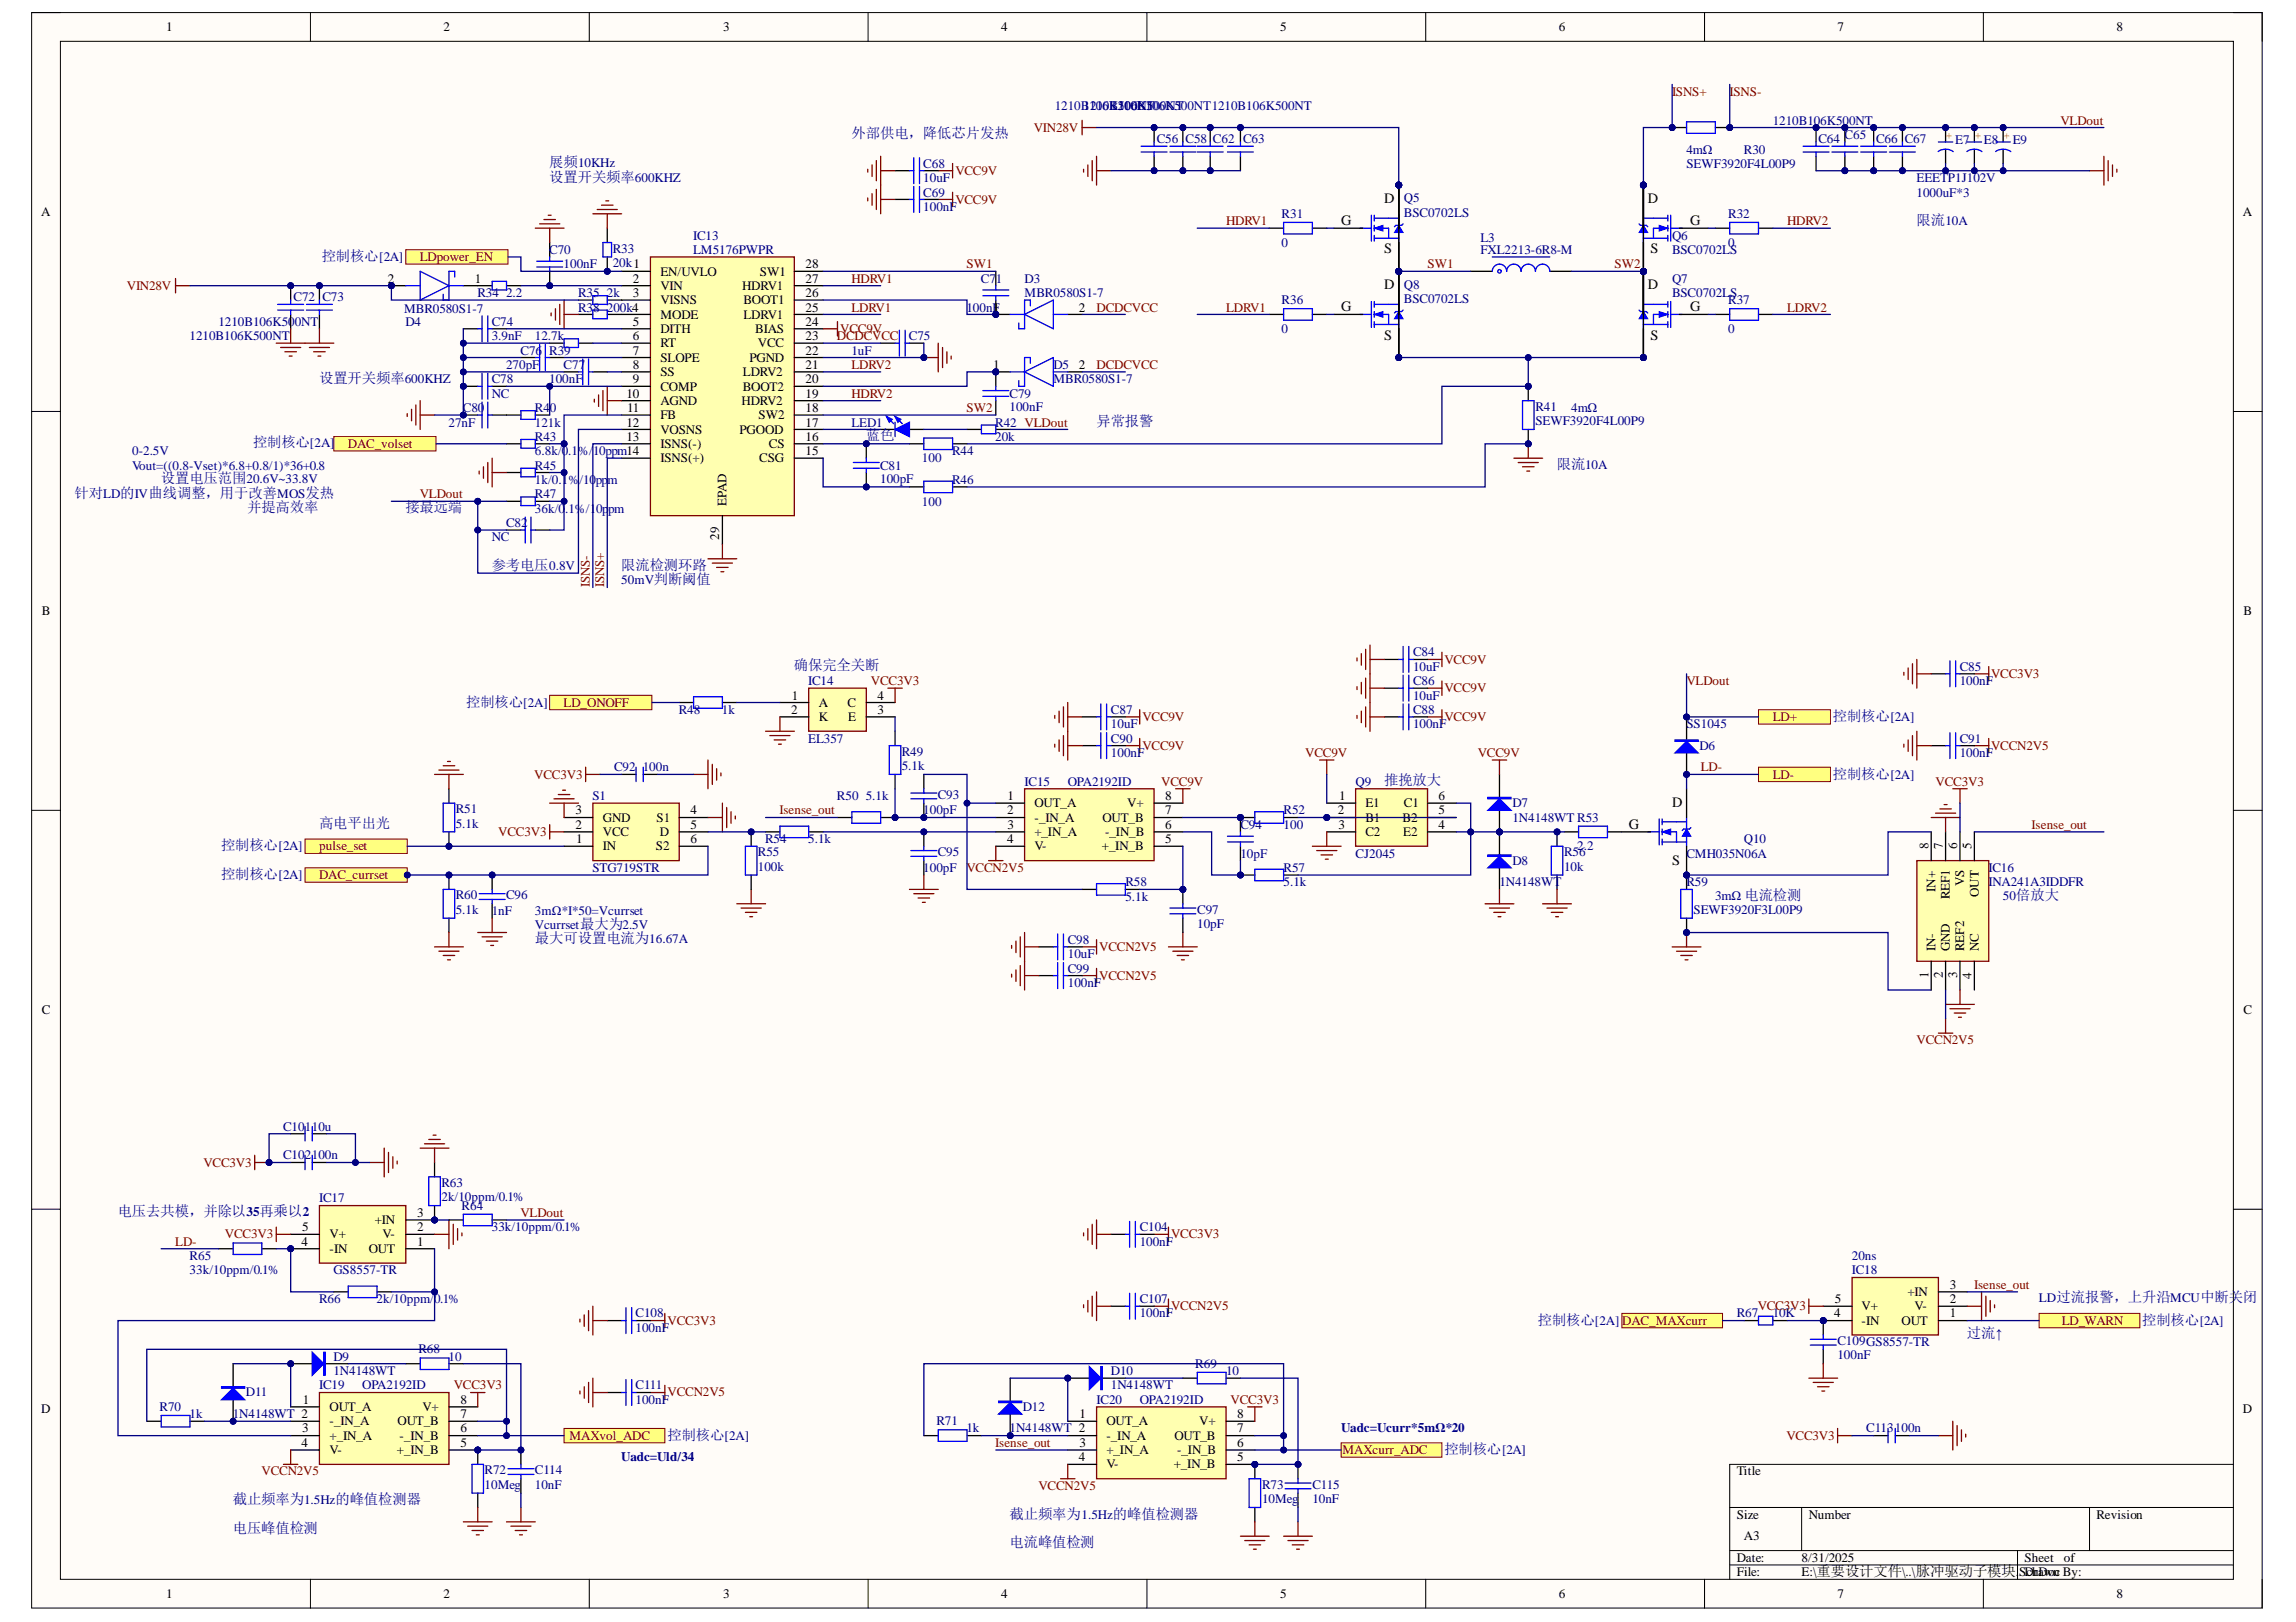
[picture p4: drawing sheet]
<svg xmlns="http://www.w3.org/2000/svg" width="297mm" height="210mm" viewBox="0 0 297 210" stroke-linecap="round" stroke-linejoin="round" font-family="sans-serif">
<defs><g id="words">
<g font-size="1.9" fill="#000080">
<text x="110.1" y="17.9">外部供电，降低芯片发热</text>
<text x="71.1" y="21.6">展频10KHz</text>
<text x="71.1" y="23.5">设置开关频率600KHZ</text>
<text x="248" y="29.1">限流10A</text>
<text x="41.6" y="33.7">控制核心[2A]</text>
<text x="41.3" y="49.5">设置开关频率600KHZ</text>
<text x="32.7" y="57.9">控制核心[2A]</text>
<text x="112" y="57">蓝色</text>
<text x="141.9" y="55.1">异常报警</text>
<text x="9.6" y="64.4">针对LD的IV曲线调整，用于改善MOS发热</text>
<text x="20.8" y="62.5">设置电压范围20.6V~33.8V</text>
<text x="201.4" y="60.7">限流10A</text>
<text x="32" y="66.3">并提高效率</text>
<text x="52.4" y="66.3">接最远端</text>
<text x="63.6" y="73.7">参考电压0.8V</text>
<text x="80.4" y="73.7">限流检测环路</text>
<text x="102.7" y="86.7">确保完全关断</text>
<text x="60.3" y="91.5">控制核心[2A]</text>
<text x="237.1" y="93.3">控制核心[2A]</text>
<text x="179.1" y="101.6">推挽放大</text>
<text x="237.1" y="100.8">控制核心[2A]</text>
<text x="41.3" y="107.2">高电平出光</text>
<text x="28.6" y="113.8">控制核心[2A]</text>
<text x="28.6" y="110.1">控制核心[2A]</text>
<text x="69.2" y="122.1">最大可设置电流为16.67A</text>
<text x="15.2" y="157.4">电压去共模，并除以35再乘以2</text>
<text x="199" y="171.4">控制核心[2A] DAC_MAXcurr</text>
<text x="254.5" y="173.2">过流↑</text>
<text x="277.1" y="171.4">控制核心[2A]</text>
<text x="86.4" y="186.3">控制核心[2A]</text>
<text x="186.9" y="188.2">控制核心[2A]</text>
<text x="30.1" y="194.7">截止频率为1.5Hz的峰值检测器</text>
<text x="130.6" y="196.5">截止频率为1.5Hz的峰值检测器</text>
<text x="30.1" y="198.4">电压峰值检测</text>
<text x="130.6" y="200.2">电流峰值检测</text>
</g>
<g font-size="1.9" fill="#080d02">
<text x="173.5" y="29.1">G</text>
<text x="179.1" y="26.3">D</text>
<text x="213.2" y="26.3">D</text>
<text x="218.7" y="29.1">G</text>
<text x="179.1" y="32.8">S</text>
<text x="213.5" y="32.8">S</text>
<text x="173.5" y="40.2">G</text>
<text x="179.1" y="37.4">D</text>
<text x="213.2" y="37.4">D</text>
<text x="218.7" y="40.2">G</text>
<text x="179.1" y="44">S</text>
<text x="213.5" y="44">S</text>
<text x="210.7" y="107.3">G</text>
<text x="216.3" y="104.5">D</text>
<text x="216.3" y="111.9">S</text>
</g>
<g font-size="1.7">
<text x="21.5" y="4.1">1</text>
<text x="57.4" y="4.1">2</text>
<text x="93.6" y="4.1">3</text>
<text x="129.5" y="4.1">4</text>
<text x="165.6" y="4.1">5</text>
<text x="201.7" y="4.1">6</text>
<text x="237.7" y="4.1">7</text>
<text x="273.8" y="4.1">8</text>
<text x="5.3" y="28">A</text>
<text x="290.2" y="28">A</text>
<text x="85.4" y="35.7">EN/UVLO</text>
<text x="98.3" y="35.7">SW1</text>
<text x="104.2" y="34.7">28</text>
<text x="50.2" y="36.6">2</text>
<text x="61.4" y="36.6">1</text>
<text x="81.9" y="36.6">2</text>
<text x="81.9" y="38.5">3</text>
<text x="85.4" y="37.5">VIN</text>
<text x="85.4" y="39.4">VISNS</text>
<text x="85.4" y="41.2">MODE</text>
<text x="96" y="37.5">HDRV1</text>
<text x="96.2" y="39.4">BOOT1</text>
<text x="96.2" y="41.2">LDRV1</text>
<text x="104.2" y="36.6">27</text>
<text x="104.2" y="38.5">26</text>
<text x="104.2" y="40.3">25</text>
<text x="128.5" y="40.3">1</text>
<text x="139.6" y="40.3">2</text>
<text x="81.9" y="42.2">5</text>
<text x="81.9" y="44">6</text>
<text x="81.9" y="45.9">7</text>
<text x="81.9" y="47.8">8</text>
<text x="85.4" y="43.1">DITH</text>
<text x="85.4" y="45">RT</text>
<text x="85.4" y="46.8">SLOPE</text>
<text x="96.9" y="46.8">PGND</text>
<text x="97.7" y="43.1">BIAS</text>
<text x="98" y="45">VCC</text>
<text x="104.2" y="42.2">24</text>
<text x="104.2" y="44">23</text>
<text x="104.2" y="45.9">22</text>
<text x="104.2" y="47.8">21</text>
<text x="128.5" y="47.8">1</text>
<text x="139.6" y="47.8">2</text>
<text x="81" y="51.5">10</text>
<text x="81.1" y="53.3">11</text>
<text x="81.9" y="49.6">9</text>
<text x="85.4" y="48.7">SS</text>
<text x="85.4" y="50.5">COMP</text>
<text x="85.4" y="52.4">AGND</text>
<text x="95.9" y="52.4">HDRV2</text>
<text x="96.1" y="48.7">LDRV2</text>
<text x="96.1" y="50.5">BOOT2</text>
<text x="104.2" y="49.6">20</text>
<text x="104.2" y="51.5">19</text>
<text x="104.2" y="53.3">18</text>
<text x="81" y="55.2">12</text>
<text x="81" y="57.1">13</text>
<text x="85.4" y="54.3">FB</text>
<text x="85.4" y="56.1">VOSNS</text>
<text x="85.4" y="58">ISNS(-)</text>
<text x="85.4" y="59.8">ISNS(+)</text>
<text x="95.7" y="56.1">PGOOD</text>
<text x="98.1" y="54.3">SW2</text>
<text x="98.2" y="59.8">CSG</text>
<text x="99.5" y="58">CS</text>
<text x="104.2" y="55.2">17</text>
<text x="104.2" y="57.1">16</text>
<text x="104.2" y="58.9">15</text>
<text x="94" y="65.4" transform="rotate(-90 94 65.4)">EPAD</text>
<text x="93.1" y="69.8" transform="rotate(-90 93.1 69.8)">29</text>
<text x="5.4" y="79.6">B</text>
<text x="290.2" y="79.6">B</text>
<text x="102.4" y="92.4">2</text>
<text x="102.4" y="90.5">1</text>
<text x="105.9" y="91.5">A</text>
<text x="105.9" y="93.3">K</text>
<text x="109.6" y="91.5">C</text>
<text x="109.7" y="93.3">E</text>
<text x="113.5" y="92.4">3</text>
<text x="113.5" y="90.5">4</text>
<text x="74.4" y="107.3">2</text>
<text x="74.4" y="105.4">3</text>
<text x="78" y="106.3">GND</text>
<text x="84.9" y="106.3">S1</text>
<text x="89.3" y="107.3">5</text>
<text x="89.3" y="105.4">4</text>
<text x="130.3" y="105.4">2</text>
<text x="130.4" y="103.5">1</text>
<text x="130.4" y="107.3">3</text>
<text x="133.8" y="104.5">OUT_A</text>
<text x="133.8" y="106.3">-_IN_A</text>
<text x="142.6" y="106.3">OUT_B</text>
<text x="145.8" y="104.5">V+</text>
<text x="150.8" y="103.5">8</text>
<text x="150.8" y="105.4">7</text>
<text x="150.8" y="107.3">6</text>
<text x="173.1" y="105.4">2</text>
<text x="173.2" y="107.3">3</text>
<text x="173.3" y="103.5">1</text>
<text x="176.6" y="104.5">E1</text>
<text x="176.6" y="106.3">B1</text>
<text x="181.5" y="106.3">B2</text>
<text x="181.6" y="104.5">C1</text>
<text x="186.1" y="103.5">6</text>
<text x="186.1" y="105.4">5</text>
<text x="186.1" y="107.3">4</text>
<text x="74.5" y="109.1">1</text>
<text x="78" y="110.1">IN</text>
<text x="78" y="108.2">VCC</text>
<text x="84.9" y="110.1">S2</text>
<text x="85.4" y="108.2">D</text>
<text x="89.3" y="109.1">6</text>
<text x="130.3" y="109.1">4</text>
<text x="133.8" y="108.2">+_IN_A</text>
<text x="133.8" y="110.1">V-</text>
<text x="142.5" y="110.1">+_IN_B</text>
<text x="143" y="108.2">-_IN_B</text>
<text x="150.8" y="109.1">5</text>
<text x="176.6" y="108.2">C2</text>
<text x="181.5" y="108.2">E2</text>
<text x="249.5" y="109.9" transform="rotate(-90 249.5 109.9)">8</text>
<text x="251.3" y="109.9" transform="rotate(-90 251.3 109.9)">7</text>
<text x="253.2" y="109.9" transform="rotate(-90 253.2 109.9)">6</text>
<text x="255.1" y="109.9" transform="rotate(-90 255.1 109.9)">5</text>
<text x="250.4" y="115.4" transform="rotate(-90 250.4 115.4)">IN+</text>
<text x="252.3" y="116.4" transform="rotate(-90 252.3 116.4)">REF1</text>
<text x="254.1" y="114.7" transform="rotate(-90 254.1 114.7)">VS</text>
<text x="256" y="116.1" transform="rotate(-90 256 116.1)">OUT</text>
<text x="250.4" y="123.1" transform="rotate(-90 250.4 123.1)">IN-</text>
<text x="252.3" y="123.1" transform="rotate(-90 252.3 123.1)">GND</text>
<text x="254.1" y="123.1" transform="rotate(-90 254.1 123.1)">REF2</text>
<text x="256" y="123.1" transform="rotate(-90 256 123.1)">NC</text>
<text x="5.4" y="131.2">C</text>
<text x="249.5" y="126.5" transform="rotate(-90 249.5 126.5)">1</text>
<text x="251.3" y="126.6" transform="rotate(-90 251.3 126.6)">2</text>
<text x="253.2" y="126.6" transform="rotate(-90 253.2 126.6)">3</text>
<text x="255.1" y="126.7" transform="rotate(-90 255.1 126.7)">4</text>
<text x="290.2" y="131.2">C</text>
<text x="39" y="161.2">4</text>
<text x="39.1" y="159.3">5</text>
<text x="42.6" y="160.3">V+</text>
<text x="48.5" y="158.4">+IN</text>
<text x="49.5" y="160.3">V-</text>
<text x="54" y="161.2">1</text>
<text x="54" y="159.3">2</text>
<text x="54" y="157.5">3</text>
<text x="42.6" y="162.1">-IN</text>
<text x="47.7" y="162.1">OUT</text>
<text x="246.8" y="167.7">+IN</text>
<text x="252.3" y="166.8">3</text>
<text x="237.3" y="170.5">4</text>
<text x="237.4" y="168.6">5</text>
<text x="240.8" y="171.4">-IN</text>
<text x="240.8" y="169.6">V+</text>
<text x="246" y="171.4">OUT</text>
<text x="247.7" y="169.6">V-</text>
<text x="252.3" y="170.5">1</text>
<text x="252.3" y="168.6">2</text>
<text x="5.3" y="182.8">D</text>
<text x="39.1" y="185.4">3</text>
<text x="39.2" y="181.6">1</text>
<text x="42.6" y="182.6">OUT_A</text>
<text x="42.6" y="184.4">-_IN_A</text>
<text x="51.4" y="184.4">OUT_B</text>
<text x="54.6" y="182.6">V+</text>
<text x="59.6" y="181.6">8</text>
<text x="59.6" y="183.5">7</text>
<text x="59.6" y="185.4">6</text>
<text x="139.7" y="183.5">1</text>
<text x="143.1" y="184.4">OUT_A</text>
<text x="155.1" y="184.4">V+</text>
<text x="160.1" y="183.5">8</text>
<text x="160.1" y="185.4">7</text>
<text x="290.2" y="182.8">D</text>
<text x="39" y="187.2">4</text>
<text x="42.6" y="186.3">+_IN_A</text>
<text x="42.6" y="188.2">V-</text>
<text x="51.3" y="188.2">+_IN_B</text>
<text x="51.7" y="186.3">-_IN_B</text>
<text x="59.6" y="187.2">5</text>
<text x="139.6" y="189.1">4</text>
<text x="139.7" y="187.2">3</text>
<text x="143.1" y="186.3">-_IN_A</text>
<text x="143.1" y="188.2">+_IN_A</text>
<text x="143.1" y="190">V-</text>
<text x="151.9" y="190">+_IN_B</text>
<text x="151.9" y="186.3">OUT_B</text>
<text x="152.3" y="188.2">-_IN_B</text>
<text x="160.1" y="187.2">6</text>
<text x="160.1" y="189.1">5</text>
<text x="224.7" y="190.9">Title</text>
<text x="224.7" y="196.5">Size</text>
<text x="234" y="196.5">Number</text>
<text x="271.2" y="196.5">Revision</text>
<text x="224.7" y="202.1">Date:</text>
<text x="224.7" y="204">File:</text>
<text x="225.6" y="199.3">A3</text>
<text x="233.1" y="202.1">8/31/2025</text>
<text x="233.1" y="204">E:\重要设计文件\..\脉冲驱动子模块.</text>
<text x="261.2" y="204">SchDoc</text>
<text x="261.9" y="202.1">Sheet</text>
<text x="261.9" y="204">Drawn By:</text>
<text x="267" y="202.1">of</text>
<text x="21.5" y="206.7">1</text>
<text x="57.4" y="206.7">2</text>
<text x="93.6" y="206.7">3</text>
<text x="129.5" y="206.7">4</text>
<text x="165.6" y="206.7">5</text>
<text x="201.7" y="206.7">6</text>
<text x="237.7" y="206.7">7</text>
<text x="273.8" y="206.7">8</text>
</g>
<g font-size="1.7" fill="#800000">
<text x="133.7" y="17.1">VIN28V</text>
<text x="216.3" y="12.4">ISNS+</text>
<text x="223.8" y="12.4">ISNS-</text>
<text x="266.6" y="16.1">VLDout</text>
<text x="123.6" y="22.7">VCC9V</text>
<text x="123.6" y="26.4">VCC9V</text>
<text x="158.6" y="29.2">HDRV1</text>
<text x="231.2" y="29.2">HDRV2</text>
<text x="54.3" y="33.8">LDpower_EN</text>
<text x="125" y="34.7">SW1</text>
<text x="184.7" y="34.7">SW1</text>
<text x="208.9" y="34.7">SW2</text>
<text x="16.4" y="37.5">VIN28V</text>
<text x="110.1" y="36.6">HDRV1</text>
<text x="110.1" y="40.3">LDRV1</text>
<text x="141.9" y="40.3">DCDCVCC</text>
<text x="158.6" y="40.3">LDRV1</text>
<text x="231.2" y="40.3">LDRV2</text>
<text x="108.3" y="44">DCDCVCC</text>
<text x="108.7" y="43.1">VCC9V</text>
<text x="110.1" y="47.8">LDRV2</text>
<text x="141.9" y="47.8">DCDCVCC</text>
<text x="110.1" y="51.5">HDRV2</text>
<text x="125" y="53.3">SW2</text>
<text x="45" y="58">DAC_volset</text>
<text x="54.3" y="64.5">VLDout</text>
<text x="76.3" y="76" transform="rotate(-90 76.3 76)">ISNS-</text>
<text x="78.2" y="76" transform="rotate(-90 78.2 76)">ISNS+</text>
<text x="112.7" y="88.7">VCC3V3</text>
<text x="186.9" y="89.6">VCC9V</text>
<text x="186.9" y="85.9">VCC9V</text>
<text x="218.2" y="88.7">VLDout</text>
<text x="257.6" y="87.7">VCC3V3</text>
<text x="72.9" y="91.5">LD_ONOFF</text>
<text x="147.8" y="93.3">VCC9V</text>
<text x="186.9" y="93.3">VCC9V</text>
<text x="229.3" y="93.3">LD+</text>
<text x="69.1" y="100.8">VCC3V3</text>
<text x="147.8" y="97">VCC9V</text>
<text x="150.2" y="101.7">VCC9V</text>
<text x="168.9" y="98">VCC9V</text>
<text x="191.2" y="98">VCC9V</text>
<text x="220" y="99.8">LD-</text>
<text x="229.3" y="100.8">LD-</text>
<text x="250.4" y="101.7">VCC3V3</text>
<text x="257.6" y="97">VCCN2V5</text>
<text x="100.8" y="105.4">Isense_out</text>
<text x="262.8" y="107.3">Isense_out</text>
<text x="41.3" y="113.8">DAC_currset</text>
<text x="41.3" y="110.1">pulse_set</text>
<text x="64.5" y="108.2">VCC3V3</text>
<text x="125" y="112.8">VCCN2V5</text>
<text x="142.2" y="123.1">VCCN2V5</text>
<text x="142.2" y="126.8">VCCN2V5</text>
<text x="248" y="135.2">VCCN2V5</text>
<text x="26.3" y="151">VCC3V3</text>
<text x="22.7" y="161.2">LD-</text>
<text x="29.1" y="160.3">VCC3V3</text>
<text x="67.3" y="157.5">VLDout</text>
<text x="151.5" y="160.3">VCC3V3</text>
<text x="255.4" y="166.8">Isense_out</text>
<text x="86.4" y="171.4">VCC3V3</text>
<text x="151.5" y="169.6">VCCN2V5</text>
<text x="227.4" y="169.6">VCC3V3</text>
<text x="266.7" y="171.4">LD_WARN</text>
<text x="58.7" y="179.8">VCC3V3</text>
<text x="86.4" y="180.7">VCCN2V5</text>
<text x="159.2" y="181.6">VCC3V3</text>
<text x="33.8" y="190.9">VCCN2V5</text>
<text x="73.7" y="186.3">MAXvol_ADC</text>
<text x="128.8" y="187.2">Isense_out</text>
<text x="173.7" y="188.2">MAXcurr_ADC</text>
<text x="231.1" y="186.3">VCC3V3</text>
<text x="134.3" y="192.8">VCCN2V5</text>
</g>
<g font-size="1.7" fill="#000080">
<text x="136.5" y="14.3">1210B106K500N500NT</text>
<text x="140.2" y="14.3">1210B106KT</text>
<text x="143.7" y="14.3">1210B106K500NT1210B106K500NT</text>
<text x="229.3" y="16.1">1210B106K500NT</text>
<text x="119.4" y="21.7">C68</text>
<text x="119.4" y="23.6">10uF</text>
<text x="149.7" y="18.5">C56 C58 C62 C63</text>
<text x="218.2" y="21.7">SEWF3920F4L00P9</text>
<text x="218.2" y="19.9">4mΩ</text>
<text x="225.6" y="19.9">R30</text>
<text x="235.3" y="18.5">C64</text>
<text x="238.6" y="18">C65</text>
<text x="242.7" y="18.5">C66 C67</text>
<text x="248" y="23.6">EEETP1J102V</text>
<text x="252.9" y="18.7">E7</text>
<text x="256.7" y="18.7">E8</text>
<text x="260.4" y="18.7">E9</text>
<text x="119.4" y="25.4">C69</text>
<text x="119.4" y="27.3">100nF</text>
<text x="165.8" y="28.2">R31</text>
<text x="181.6" y="26.2">Q5</text>
<text x="181.6" y="28.1">BSC0702LS</text>
<text x="223.6" y="28.2">R32</text>
<text x="248" y="25.4">1000uF*3</text>
<text x="71.1" y="32.9">C70</text>
<text x="72.9" y="34.7">100nF</text>
<text x="79.3" y="32.7">R33</text>
<text x="79.3" y="34.6">20k1</text>
<text x="89.7" y="31">IC13</text>
<text x="89.7" y="32.9">LM5176PWPR</text>
<text x="165.8" y="32">0</text>
<text x="191.5" y="31.4">L3</text>
<text x="191.5" y="32.9">FXL2213-6R8-M</text>
<text x="216.3" y="31">Q6</text>
<text x="216.3" y="32.9">BSC0702LS</text>
<text x="223.6" y="32">0</text>
<text x="38" y="39">C72 C73</text>
<text x="52.3" y="40.5">MBR0580S1-7</text>
<text x="61.8" y="38.5">R34</text>
<text x="65.5" y="38.5">2.2</text>
<text x="74.8" y="38.5">R35</text>
<text x="74.8" y="40.3">R38</text>
<text x="78.5" y="38.5">2k</text>
<text x="78.5" y="40.3">200k4</text>
<text x="125" y="40.3">100nF</text>
<text x="126.9" y="36.6">C71</text>
<text x="132.6" y="36.6">D3</text>
<text x="132.6" y="38.5">MBR0580S1-7</text>
<text x="165.8" y="39.4">R36</text>
<text x="181.6" y="37.4">Q8</text>
<text x="181.6" y="39.2">BSC0702LS</text>
<text x="216.3" y="36.6">Q7</text>
<text x="216.3" y="38.5">BSC0702LS</text>
<text x="223.6" y="39.4">R37</text>
<text x="24.5" y="44">1210B106K500NT</text>
<text x="28.3" y="42.2">1210B106K500NT</text>
<text x="52.4" y="42.2">D4</text>
<text x="63.6" y="42.2">C74</text>
<text x="63.6" y="44">3.9nF</text>
<text x="65.5" y="47.8">270pF</text>
<text x="67.3" y="45.9">C76</text>
<text x="69.2" y="44">12.7k</text>
<text x="71.1" y="45.9">R39</text>
<text x="72.9" y="47.8">C77</text>
<text x="110.1" y="45.9">1uF</text>
<text x="117.6" y="44">C75</text>
<text x="136.3" y="47.8">D5</text>
<text x="165.8" y="43.1">0</text>
<text x="223.6" y="43.1">0</text>
<text x="59.9" y="53.3">C80</text>
<text x="63.6" y="49.6">C78</text>
<text x="63.6" y="51.5">NC</text>
<text x="69.2" y="53.3">R40</text>
<text x="71.1" y="49.6">100nF</text>
<text x="130.6" y="51.5">C79</text>
<text x="130.6" y="53.2">100nF</text>
<text x="136.3" y="49.6">MBR0580S1-7</text>
<text x="198.6" y="53.2">R41</text>
<text x="203.3" y="53.3">4mΩ</text>
<text x="17.1" y="58.9">0-2.5V</text>
<text x="58" y="55.2">27nF</text>
<text x="69.2" y="55.2">121k</text>
<text x="69.2" y="57.1">R43</text>
<text x="69.2" y="58.9">6.8k/0.1%/</text>
<text x="76.7" y="58.9">10ppm14</text>
<text x="110.1" y="55.2">LED1</text>
<text x="119.3" y="59.8">100</text>
<text x="123.2" y="58.9">R44</text>
<text x="128.8" y="55.2">R42 VLDout</text>
<text x="128.8" y="57.1">20k</text>
<text x="198.6" y="55">SEWF3920F4L00P9</text>
<text x="17.1" y="60.8">Vout=((0.8-Vset)*6.8+0.8/1)*36+0.8</text>
<text x="69.2" y="60.8">R45</text>
<text x="69.2" y="62.6">1k/0.1%</text>
<text x="69.2" y="64.5">R47</text>
<text x="75" y="62.6">/10</text>
<text x="77.1" y="62.6">pp</text>
<text x="78.6" y="62.6">m</text>
<text x="113.9" y="60.8">C81</text>
<text x="113.9" y="62.5">100pF</text>
<text x="119.3" y="65.4">100</text>
<text x="123.2" y="62.6">R46</text>
<text x="63.6" y="70.1">NC</text>
<text x="65.5" y="68.2">C82</text>
<text x="69.2" y="66.4">36k/0.1%/10p</text>
<text x="78.7" y="66.4">pm</text>
<text x="80.4" y="75.6">50mV判断阈值</text>
<text x="104.6" y="88.7">IC14</text>
<text x="182.8" y="88.7">C86</text>
<text x="182.8" y="84.9">C84</text>
<text x="182.8" y="86.8">10uF</text>
<text x="253.5" y="86.8">C85</text>
<text x="253.5" y="88.7">100nF</text>
<text x="87.8" y="92.4">R48</text>
<text x="93.4" y="92.4">1k</text>
<text x="143.7" y="92.4">C87</text>
<text x="143.7" y="94.2">10uF</text>
<text x="182.8" y="92.4">C88</text>
<text x="182.8" y="94.2">100nF</text>
<text x="182.8" y="90.5">10uF</text>
<text x="218.2" y="94.2">SS1045</text>
<text x="79.4" y="99.8">C92</text>
<text x="83.2" y="99.8">100n</text>
<text x="104.6" y="96.1">EL357</text>
<text x="116.7" y="97.8">R49</text>
<text x="116.7" y="99.7">5.1k</text>
<text x="132.6" y="101.7">IC15</text>
<text x="138.1" y="101.7">OPA2192ID</text>
<text x="143.7" y="96.1">C90</text>
<text x="143.7" y="98">100nF</text>
<text x="175.4" y="101.7">Q9</text>
<text x="219.9" y="97">D6</text>
<text x="253.5" y="96.1">C91</text>
<text x="253.5" y="98">100nF</text>
<text x="59" y="105.2">R51</text>
<text x="59" y="107.1">5.1k</text>
<text x="76.6" y="103.5">S1</text>
<text x="108.3" y="103.5">R50</text>
<text x="112" y="103.5">5.1k</text>
<text x="119.4" y="105.4">100pF</text>
<text x="121.3" y="103.4">C93</text>
<text x="160.5" y="107.3">C94</text>
<text x="166.1" y="105.4">R52</text>
<text x="166.1" y="107.3">100</text>
<text x="195.7" y="104.5">D7</text>
<text x="195.7" y="106.3">1N4148WT R53</text>
<text x="76.6" y="112.8">STG719STR</text>
<text x="98" y="110.8">R55</text>
<text x="98" y="112.7">100k</text>
<text x="99" y="109.1">R54</text>
<text x="104.6" y="109.1">5.1k</text>
<text x="119.4" y="112.8">100pF</text>
<text x="121.3" y="110.8">C95</text>
<text x="160.5" y="111">10pF</text>
<text x="166.1" y="112.8">R57</text>
<text x="175.4" y="111">CJ2045</text>
<text x="195.7" y="111.9">D8</text>
<text x="202.4" y="110.8">R56</text>
<text x="202.4" y="112.7">10k</text>
<text x="204" y="110.1">2.2</text>
<text x="218.2" y="111">CMH035N06A</text>
<text x="225.6" y="109.1">Q10</text>
<text x="257.3" y="112.8">IC16</text>
<text x="59" y="116.4">R60</text>
<text x="59" y="118.3">5.1k</text>
<text x="63.6" y="118.4">1nF</text>
<text x="65.5" y="116.4">C96</text>
<text x="69.2" y="118.4">3mΩ*I*50=Vcurrset</text>
<text x="145.6" y="114.7">R58</text>
<text x="145.6" y="116.6">5.1k</text>
<text x="154.9" y="118.3">C97</text>
<text x="166.1" y="114.7">5.1k</text>
<text x="194" y="114.7">1N4148WT</text>
<text x="218.2" y="114.7">R59</text>
<text x="219.1" y="118.3">SEWF3920F3L00P9</text>
<text x="221.9" y="116.5">3mΩ 电流检测</text>
<text x="257.3" y="114.7">INA241A3IDDFR</text>
<text x="259.1" y="116.5">50倍放大</text>
<text x="69.2" y="120.2">Vcurrset最大为2.5V</text>
<text x="138.1" y="125.9">C99</text>
<text x="138.1" y="122.1">C98</text>
<text x="138.1" y="124">10uF</text>
<text x="154.9" y="120.1">10pF</text>
<text x="138.1" y="127.7">100nF</text>
<text x="36.6" y="146.3">C10110u</text>
<text x="36.6" y="150">C102100n</text>
<text x="41.3" y="155.6">IC17</text>
<text x="57.1" y="153.6">R63</text>
<text x="57.1" y="155.4">2k/10ppm/0.1%</text>
<text x="59.7" y="156.5">R64</text>
<text x="63.6" y="159.3">33k/10ppm/0.1%</text>
<text x="147.5" y="159.3">C104</text>
<text x="147.5" y="161.2">100nF</text>
<text x="24.5" y="163">R65</text>
<text x="24.5" y="164.9">33k/10ppm/0.1%</text>
<text x="43.1" y="164.9">GS8557-TR</text>
<text x="239.6" y="163">20ns</text>
<text x="239.6" y="164.9">IC18</text>
<text x="41.3" y="168.6">R66</text>
<text x="48.7" y="168.6">2k/10ppm/0.1%</text>
<text x="82.2" y="170.5">C108</text>
<text x="82.2" y="172.3">100nF</text>
<text x="147.5" y="168.6">C107</text>
<text x="147.5" y="170.5">100nF</text>
<text x="224.7" y="170.5">R67</text>
<text x="229.3" y="170.5">10K</text>
<text x="263.8" y="168.5">LD过流报警，上升沿MCU中断关闭</text>
<text x="41.3" y="179.8">IC19</text>
<text x="43.1" y="176.1">D9</text>
<text x="43.1" y="177.9">1N4148WT</text>
<text x="46.9" y="179.8">OPA2192ID</text>
<text x="54.1" y="175.1">R68</text>
<text x="58" y="176.1">10</text>
<text x="82.2" y="179.8">C111</text>
<text x="143.7" y="177.9">D10</text>
<text x="143.7" y="179.8">1N4148WT</text>
<text x="154.6" y="177">R69</text>
<text x="158.6" y="177.9">10</text>
<text x="237.7" y="174">C109GS8557-TR</text>
<text x="237.7" y="175.9">100nF</text>
<text x="20.6" y="182.6">R70</text>
<text x="24.5" y="183.5">1k</text>
<text x="30.1" y="183.5">1N4148WT 2</text>
<text x="31.8" y="180.7">D11</text>
<text x="82.2" y="181.6">100nF</text>
<text x="121.1" y="184.4">R71</text>
<text x="125" y="185.4">1k</text>
<text x="130.6" y="185.4">1N4148WT 2</text>
<text x="132.3" y="182.6">D12</text>
<text x="141.9" y="181.6">IC20</text>
<text x="147.5" y="181.6">OPA2192ID</text>
<text x="173.5" y="185.4">Uadc=Ucurr*5mΩ*20</text>
<text x="241.4" y="185.4">C113100n</text>
<text x="62.7" y="190.8">R72</text>
<text x="69.2" y="190.8">C114</text>
<text x="80.4" y="189.1">Uadc=Uld/34</text>
<text x="62.7" y="192.6">10Meg</text>
<text x="69.2" y="192.6">10nF</text>
<text x="163.3" y="192.6">R73</text>
<text x="163.3" y="194.5">10Meg</text>
<text x="169.8" y="192.6">C115</text>
<text x="169.8" y="194.5">10nF</text>
</g>
<g font-size="1.4" fill="#f00">
<text x="251.8" y="17.2" transform="rotate(90 251.8 17.2)">+</text>
<text x="255.6" y="17.2" transform="rotate(90 255.6 17.2)">+</text>
<text x="259.3" y="17.2" transform="rotate(90 259.3 17.2)">+</text>
</g>
</g></defs>
<path d="M4.1 1.6h288.6v206.5h-288.6z" fill-rule="evenodd" fill="#fffcf8"/>
<path d="M4.1 1.6h288.6v206.5h-288.6z" fill="none" stroke="#000" stroke-width=".13"/>
<path d="M7.8 5.3h281.1v199.1h-281.1z" fill-rule="evenodd" fill="#fffcf8"/>
<g fill="none" stroke="#000" stroke-width=".13">
<path d="M4.1 1.6h3.7M7.8 5.3h281.1v199.1h-281.1zM40.2 1.6v3.7M76.2 1.6v3.7M112.3 1.6v3.7M148.4 1.6v3.7M184.5 1.6v3.7M220.5 1.6v3.7M256.6 1.6v3.7M288.9 1.6h3.8v3.7M4.1 53.2h3.7M288.9 53.3h3.8"/>
<path d="M4.1 104.9h3.7M288.9 104.9h3.8M4.1 156.5h3.7M288.9 156.5h3.8M223.8 195.1h65.1M233.1 195.1v5.6M270.3 195.1v5.6M288.9 189.5h-65.1v14.9M40.2 204.4v3.7M76.2 204.4v3.7M112.3 204.4v3.7M148.4 204.4v3.7"/>
<path d="M184.5 204.4v3.7M220.5 204.4v3.7M223.8 200.7h65.1M223.8 202.5h65.1M256.6 204.4v3.7M261 200.7v3.7M292.7 204.4v3.7"/>
</g>
<path d="M84.1 33.3h18.7v33.4h-18.7z" fill-rule="evenodd" fill="#ffffb0"/>
<path d="M84.1 33.3h18.7v33.4h-18.7zM91.6 72.3h3.7M92.2 72.9h2.6M92.7 73.4h1.5M93.3 74h.3M93.5 70.5v1.8" fill="none" stroke="#800000" stroke-width=".17"/>
<g fill="none" stroke="#000" stroke-width=".17">
<path d="M80.4 35.1h3.7M80.4 37h3.7M80.4 38.8h3.7M102.8 35.1h3.7M102.8 37h3.7M102.8 38.8h3.7M80.4 40.7h3.7M80.4 42.5h3.7M80.4 44.4h3.7M80.4 46.3h3.7M80.4 48.1h3.7M80.4 50h3.7"/>
<path d="M80.4 51.9h3.7M80.4 53.7h3.7M80.4 55.6h3.7M80.4 57.4h3.7M80.4 59.3h3.7M102.8 40.7h3.7M102.8 42.5h3.7M102.8 44.4h3.7M102.8 46.3h3.7M102.8 48.1h3.7M102.8 50h3.7M102.8 51.9h3.7"/>
<path d="M102.8 53.7h3.7M102.8 55.6h3.7M102.8 57.4h3.7M102.8 59.3h3.7M93.5 66.7v3.8"/>
</g>
<circle cx="78.6" cy="35.1" r=".37" fill="#000080"/>
<circle cx="78.6" cy="35.1" r=".37" fill="none" stroke="#000080" stroke-width=".13"/>
<path d="M78.6 33.3v1.8" fill="none" stroke="#000" stroke-width=".17"/>
<circle cx="78.6" cy="35.1" r=".37" fill="#000080"/>
<circle cx="78.6" cy="35.1" r=".37" fill="none" stroke="#000080" stroke-width=".13"/>
<path d="M78.6 29.5v1.9" fill="none" stroke="#000" stroke-width=".17"/>
<path d="M78 31.4h1.1v1.9h-1.1z" fill="none" stroke="#00f" stroke-width=".17"/>
<path d="M76.7 27.7h3.7M77.3 27.1h2.6M77.8 26.6h1.5M78.4 26h.3M78.6 27.7v1.8" fill="none" stroke="#800000" stroke-width=".17"/>
<circle cx="50.6" cy="37" r=".37" fill="#000080"/>
<circle cx="50.6" cy="37" r=".37" fill="none" stroke="#000080" stroke-width=".13"/>
<path d="M50.6 37h1.9M59.9 37h1.9" fill="none" stroke="#000" stroke-width=".17"/>
<circle cx="50.6" cy="37" r=".37" fill="#000080"/>
<circle cx="50.6" cy="37" r=".37" fill="none" stroke="#000080" stroke-width=".13"/>
<path d="M52.5 37h1.9M54.4 35.1l3.7 1.9-3.7 1.8zM58.1 37h1.8M58.8 35.9v-.8h-.7v3.7h-.8v-.7M63.7 36.4h1.8v1.1h-1.8z" fill="none" stroke="#00f" stroke-width=".17"/>
<path d="M61.8 37h1.9M65.5 37h1.9" fill="none" stroke="#000" stroke-width=".17"/>
<circle cx="71.1" cy="37" r=".37" fill="#000080"/>
<circle cx="71.1" cy="37" r=".37" fill="none" stroke="#000080" stroke-width=".13"/>
<path d="M71.1 35.1v1.9" fill="none" stroke="#000" stroke-width=".17"/>
<circle cx="71.1" cy="37" r=".37" fill="#000080"/>
<circle cx="71.1" cy="37" r=".37" fill="none" stroke="#000080" stroke-width=".13"/>
<path d="M71.1 31.4v1.9" fill="none" stroke="#000" stroke-width=".17"/>
<path d="M69.4 33.8h3.4M69.4 34.6h3.4M71.1 33.3v.5M71.1 34.6v.5" fill="none" stroke="#00f" stroke-width=".17"/>
<path d="M22.7 36v1.9M22.7 37h1.9M69.3 29.5h3.7M69.8 29h2.6M70.4 28.4h1.5M70.9 27.9h.4M71.1 29.5v1.9" fill="none" stroke="#800000" stroke-width=".17"/>
<circle cx="41.3" cy="37" r=".37" fill="#000080"/>
<circle cx="41.3" cy="37" r=".37" fill="none" stroke="#000080" stroke-width=".13"/>
<path d="M41.3 37v1.8" fill="none" stroke="#000" stroke-width=".17"/>
<circle cx="41.3" cy="37" r=".37" fill="#000080"/>
<circle cx="41.3" cy="37" r=".37" fill="none" stroke="#000080" stroke-width=".13"/>
<path d="M41.3 40.7v1.8" fill="none" stroke="#000" stroke-width=".17"/>
<path d="M39.6 39.4h3.4M41.3 38.8v.6M39.6 40.1h3.4M41.3 40.1v.6" fill="none" stroke="#00f" stroke-width=".17"/>
<path d="M39.5 44.4h3.7M40 45h2.6M40.6 45.5h1.5M41.1 46.1h.4M41.3 42.5v1.9" fill="none" stroke="#800000" stroke-width=".17"/>
<path d="M52.5 32.3h13.2v1.9h-13.2z" fill-rule="evenodd" fill="#ffff80"/>
<path d="M52.5 32.3h13.2v1.9h-13.2z" fill="none" stroke="#800000" stroke-width=".13"/>
<path d="M74.8 38.8h1.9M78.6 38.8h1.8M59.9 42.5h1.9M63.7 42.5h1.8M74.8 40.7h1.9M78.6 40.7h1.8" fill="none" stroke="#000" stroke-width=".17"/>
<path d="M76.7 38.3h1.9v1.1h-1.9zM61.8 42.5h.6M62.4 40.9v3.3M63.1 42.5h.6M63.1 40.9v3.3M76.7 40.1h1.9v1.1h-1.9z" fill="none" stroke="#00f" stroke-width=".17"/>
<path d="M71.9 39.9v1.5M72.4 39.4v2.6M73 38.8v3.7M52.7 53.5v.4M53.2 53v1.5M53.8 52.4v2.6M54.4 51.9v3.7M54.4 53.7h1.8M71.3 40.5v.4M73 40.7h1.8" fill="none" stroke="#800000" stroke-width=".17"/>
<circle cx="37.6" cy="37" r=".37" fill="#000080"/>
<circle cx="37.6" cy="37" r=".37" fill="none" stroke="#000080" stroke-width=".13"/>
<path d="M37.6 37v1.8" fill="none" stroke="#000" stroke-width=".17"/>
<circle cx="37.6" cy="37" r=".37" fill="#000080"/>
<circle cx="37.6" cy="37" r=".37" fill="none" stroke="#000080" stroke-width=".13"/>
<path d="M37.6 40.7v1.8M67.4 46.3h1.9M71.1 44.4h1.9M71.1 46.3h1.9M73 48.1h1.8M74.8 44.4h1.9M76.7 48.1h1.9" fill="none" stroke="#000" stroke-width=".17"/>
<g fill="none" stroke="#00f" stroke-width=".17">
<path d="M35.9 39.4h3.4M37.6 38.8v.6M35.9 40.1h3.4M37.6 40.1v.6M69.3 46.3h.5M69.8 44.6v3.3M70.6 46.3h.5M70.6 44.6v3.3M73 43.9h1.8v1.1h-1.8zM74.8 48.1h.6M75.4 46.5v3.3M76.1 48.1h.6"/>
<path d="M76.1 46.5v3.3"/>
</g>
<path d="M35.7 44.4h3.8M36.3 45h2.6M36.9 45.5h1.4M37.4 46.1h.4M37.6 42.5v1.9" fill="none" stroke="#800000" stroke-width=".17"/>
<circle cx="59.9" cy="50" r=".37" fill="#000080"/>
<circle cx="59.9" cy="50" r=".37" fill="none" stroke="#000080" stroke-width=".13"/>
<path d="M59.9 50h1.9M63.7 50h1.8" fill="none" stroke="#000" stroke-width=".17"/>
<circle cx="59.9" cy="50" r=".37" fill="#000080"/>
<circle cx="59.9" cy="50" r=".37" fill="none" stroke="#000080" stroke-width=".13"/>
<path d="M61.8 50h.6M62.4 48.3v3.4M63.1 50h.6M63.1 48.3v3.4M67.4 53.2h1.9v1.1h-1.9z" fill="none" stroke="#00f" stroke-width=".17"/>
<path d="M65.5 53.7h1.9M69.3 53.7h1.8" fill="none" stroke="#000" stroke-width=".17"/>
<circle cx="59.9" cy="53.7" r=".37" fill="#000080"/>
<circle cx="59.9" cy="53.7" r=".37" fill="none" stroke="#000080" stroke-width=".13"/>
<path d="M59.9 53.7h1.9M63.7 53.7h1.8" fill="none" stroke="#000" stroke-width=".17"/>
<circle cx="59.9" cy="53.7" r=".37" fill="#000080"/>
<circle cx="59.9" cy="53.7" r=".37" fill="none" stroke="#000080" stroke-width=".13"/>
<path d="M61.8 53.7h.6M62.4 52v3.4M63.1 53.7h.6M63.1 52v3.4M67.4 56.9h1.9v1.1h-1.9zM67.4 60.6h1.9v1.1h-1.9zM67.4 64.3h1.9v1.1h-1.9z" fill="none" stroke="#00f" stroke-width=".17"/>
<path d="M63.1 59.8v2.7M63.7 59.3v3.7M76.9 51.7v.3M77.4 51.1v1.5M78 50.5v2.7M78.6 50v3.7M78.6 51.9h1.8M62 61v.3M62.5 60.4v1.5M63.7 61.1h1.8" fill="none" stroke="#800000" stroke-width=".17"/>
<path d="M65.5 57.4h1.9M69.3 57.4h1.8M65.5 61.1h1.9M65.5 64.9h1.9M69.3 61.1h1.8M69.3 64.9h1.8" fill="none" stroke="#000" stroke-width=".17"/>
<path d="M43.2 56.5h13.2v1.9h-13.2z" fill-rule="evenodd" fill="#ffff80"/>
<path d="M43.2 56.5h13.2v1.9h-13.2z" fill="none" stroke="#800000" stroke-width=".13"/>
<circle cx="181" cy="35.1" r=".37" fill="#000080"/>
<circle cx="181" cy="35.1" r=".37" fill="none" stroke="#000080" stroke-width=".13"/>
<circle cx="181" cy="35.1" r=".37" fill="#000080"/>
<circle cx="181" cy="35.1" r=".37" fill="none" stroke="#000080" stroke-width=".13"/>
<circle cx="181" cy="35.1" r=".37" fill="#000080"/>
<circle cx="181" cy="35.1" r=".37" fill="none" stroke="#000080" stroke-width=".13"/>
<circle cx="181" cy="23.9" r=".37" fill="#000080"/>
<circle cx="181" cy="23.9" r=".37" fill="none" stroke="#000080" stroke-width=".13"/>
<circle cx="181" cy="23.9" r=".37" fill="#000080"/>
<circle cx="181" cy="23.9" r=".37" fill="none" stroke="#000080" stroke-width=".13"/>
<circle cx="181" cy="23.9" r=".37" fill="#000080"/>
<circle cx="181" cy="23.9" r=".37" fill="none" stroke="#000080" stroke-width=".13"/>
<circle cx="181" cy="23.9" r=".37" fill="#000080"/>
<circle cx="181" cy="23.9" r=".37" fill="none" stroke="#000080" stroke-width=".13"/>
<circle cx="181" cy="23.9" r=".37" fill="#000080"/>
<circle cx="181" cy="23.9" r=".37" fill="none" stroke="#000080" stroke-width=".13"/>
<path d="M175.9 29.5h1.5M177.4 27.9v3.3M177.8 28.2h1.9M177.8 29.5h1.9M177.8 30.8h1.9M177.8 27.9v.7M177.8 29.2v.7M177.8 30.5v.7" fill="none" stroke="#00f" stroke-width=".17"/>
<path d="M177.8 29.5l1.1-.3v.7z" fill="#00f"/>
<path d="M177.8 29.5l1.1-.3v.7z" fill="none" stroke="#00f" stroke-width=".13"/>
<path d="M181 29.2l.5 .9h-1.1z" fill="#00f"/>
<path d="M181 29.2l.5 .9h-1.1z" fill="none" stroke="#00f" stroke-width=".13"/>
<path d="M179.7 28.2h1.3M179.7 29.5v1.3h1.3M181 27.7v1.5M181 30.1v1.3M181.5 29l-.2 .2h-.7l-.2 .1" fill="none" stroke="#00f" stroke-width=".17"/>
<path d="M181 31.4v3.7" fill="none" stroke="#000" stroke-width=".17"/>
<circle cx="181" cy="35.1" r=".37" fill="#000080"/>
<circle cx="181" cy="35.1" r=".37" fill="none" stroke="#000080" stroke-width=".13"/>
<path d="M172.6 29.5h3.7M181 31.4v3.7" fill="none" stroke="#000" stroke-width=".17"/>
<circle cx="181" cy="35.1" r=".37" fill="#000080"/>
<circle cx="181" cy="35.1" r=".37" fill="none" stroke="#000080" stroke-width=".13"/>
<path d="M181 29.5v5.6" fill="none" stroke="#000" stroke-width=".17"/>
<circle cx="181" cy="35.1" r=".37" fill="#000080"/>
<circle cx="181" cy="35.1" r=".37" fill="none" stroke="#000080" stroke-width=".13"/>
<path d="M181 24v5.5" fill="none" stroke="#000" stroke-width=".17"/>
<circle cx="181" cy="23.9" r=".37" fill="#000080"/>
<circle cx="181" cy="23.9" r=".37" fill="none" stroke="#000080" stroke-width=".13"/>
<path d="M181 24v5.5" fill="none" stroke="#000" stroke-width=".17"/>
<circle cx="181" cy="23.9" r=".37" fill="#000080"/>
<circle cx="181" cy="23.9" r=".37" fill="none" stroke="#000080" stroke-width=".13"/>
<path d="M181 24v5.5" fill="none" stroke="#000" stroke-width=".17"/>
<circle cx="181" cy="23.9" r=".37" fill="#000080"/>
<circle cx="181" cy="23.9" r=".37" fill="none" stroke="#000080" stroke-width=".13"/>
<path d="M181 24v5.5" fill="none" stroke="#000" stroke-width=".17"/>
<circle cx="181" cy="23.9" r=".37" fill="#000080"/>
<circle cx="181" cy="23.9" r=".37" fill="none" stroke="#000080" stroke-width=".13"/>
<path d="M181 24v5.5" fill="none" stroke="#000" stroke-width=".17"/>
<circle cx="181" cy="23.9" r=".37" fill="#000080"/>
<circle cx="181" cy="23.9" r=".37" fill="none" stroke="#000080" stroke-width=".13"/>
<circle cx="181" cy="46.3" r=".37" fill="#000080"/>
<circle cx="181" cy="46.3" r=".37" fill="none" stroke="#000080" stroke-width=".13"/>
<circle cx="181" cy="46.3" r=".37" fill="#000080"/>
<circle cx="181" cy="46.3" r=".37" fill="none" stroke="#000080" stroke-width=".13"/>
<circle cx="181" cy="46.3" r=".37" fill="#000080"/>
<circle cx="181" cy="46.3" r=".37" fill="none" stroke="#000080" stroke-width=".13"/>
<circle cx="181" cy="35.1" r=".37" fill="#000080"/>
<circle cx="181" cy="35.1" r=".37" fill="none" stroke="#000080" stroke-width=".13"/>
<circle cx="181" cy="35.1" r=".37" fill="#000080"/>
<circle cx="181" cy="35.1" r=".37" fill="none" stroke="#000080" stroke-width=".13"/>
<circle cx="181" cy="35.1" r=".37" fill="#000080"/>
<circle cx="181" cy="35.1" r=".37" fill="none" stroke="#000080" stroke-width=".13"/>
<circle cx="181" cy="35.1" r=".37" fill="#000080"/>
<circle cx="181" cy="35.1" r=".37" fill="none" stroke="#000080" stroke-width=".13"/>
<circle cx="181" cy="35.1" r=".37" fill="#000080"/>
<circle cx="181" cy="35.1" r=".37" fill="none" stroke="#000080" stroke-width=".13"/>
<path d="M177.4 39v3.4M177.8 39.4h1.9M177.8 39v.8M175.9 40.7h1.5M177.8 40.7h1.9M177.8 42h1.9M177.8 40.3v.8M177.8 41.6v.8" fill="none" stroke="#00f" stroke-width=".17"/>
<path d="M177.8 40.7l1.1-.4v.8z" fill="#00f"/>
<path d="M177.8 40.7l1.1-.4v.8z" fill="none" stroke="#00f" stroke-width=".13"/>
<path d="M181 40.3l.5 .9h-1.1z" fill="#00f"/>
<path d="M181 40.3l.5 .9h-1.1z" fill="none" stroke="#00f" stroke-width=".13"/>
<path d="M179.7 39.4h1.3M181 38.8v1.5M179.7 40.7v1.3h1.3M181 41.2v1.3M181.5 40.1l-.2 .2h-.7l-.2 .2" fill="none" stroke="#00f" stroke-width=".17"/>
<path d="M181 42.5v3.8" fill="none" stroke="#000" stroke-width=".17"/>
<circle cx="181" cy="46.3" r=".37" fill="#000080"/>
<circle cx="181" cy="46.3" r=".37" fill="none" stroke="#000080" stroke-width=".13"/>
<path d="M172.6 40.7h3.7M181 42.5v3.8" fill="none" stroke="#000" stroke-width=".17"/>
<circle cx="181" cy="46.3" r=".37" fill="#000080"/>
<circle cx="181" cy="46.3" r=".37" fill="none" stroke="#000080" stroke-width=".13"/>
<path d="M181 40.7v5.6" fill="none" stroke="#000" stroke-width=".17"/>
<circle cx="181" cy="46.3" r=".37" fill="#000080"/>
<circle cx="181" cy="46.3" r=".37" fill="none" stroke="#000080" stroke-width=".13"/>
<path d="M181 35.1v5.6" fill="none" stroke="#000" stroke-width=".17"/>
<circle cx="181" cy="35.1" r=".37" fill="#000080"/>
<circle cx="181" cy="35.1" r=".37" fill="none" stroke="#000080" stroke-width=".13"/>
<path d="M181 35.1v5.6" fill="none" stroke="#000" stroke-width=".17"/>
<circle cx="181" cy="35.1" r=".37" fill="#000080"/>
<circle cx="181" cy="35.1" r=".37" fill="none" stroke="#000080" stroke-width=".13"/>
<path d="M181 35.1v5.6" fill="none" stroke="#000" stroke-width=".17"/>
<circle cx="181" cy="35.1" r=".37" fill="#000080"/>
<circle cx="181" cy="35.1" r=".37" fill="none" stroke="#000080" stroke-width=".13"/>
<path d="M181 35.1v5.6" fill="none" stroke="#000" stroke-width=".17"/>
<circle cx="181" cy="35.1" r=".37" fill="#000080"/>
<circle cx="181" cy="35.1" r=".37" fill="none" stroke="#000080" stroke-width=".13"/>
<path d="M181 35.1v5.6" fill="none" stroke="#000" stroke-width=".17"/>
<circle cx="181" cy="35.1" r=".37" fill="#000080"/>
<circle cx="181" cy="35.1" r=".37" fill="none" stroke="#000080" stroke-width=".13"/>
<circle cx="212.6" cy="35.1" r=".37" fill="#000080"/>
<circle cx="212.6" cy="35.1" r=".37" fill="none" stroke="#000080" stroke-width=".13"/>
<circle cx="212.6" cy="35.1" r=".37" fill="#000080"/>
<circle cx="212.6" cy="35.1" r=".37" fill="none" stroke="#000080" stroke-width=".13"/>
<circle cx="212.6" cy="35.1" r=".37" fill="#000080"/>
<circle cx="212.6" cy="35.1" r=".37" fill="none" stroke="#000080" stroke-width=".13"/>
<circle cx="212.6" cy="23.9" r=".38" fill="#000080"/>
<circle cx="212.6" cy="23.9" r=".38" fill="none" stroke="#000080" stroke-width=".13"/>
<circle cx="212.6" cy="23.9" r=".38" fill="#000080"/>
<circle cx="212.6" cy="23.9" r=".38" fill="none" stroke="#000080" stroke-width=".13"/>
<circle cx="212.6" cy="23.9" r=".38" fill="#000080"/>
<circle cx="212.6" cy="23.9" r=".38" fill="none" stroke="#000080" stroke-width=".13"/>
<circle cx="212.6" cy="23.9" r=".38" fill="#000080"/>
<circle cx="212.6" cy="23.9" r=".38" fill="none" stroke="#000080" stroke-width=".13"/>
<circle cx="212.6" cy="23.9" r=".38" fill="#000080"/>
<circle cx="212.6" cy="23.9" r=".38" fill="none" stroke="#000080" stroke-width=".13"/>
<path d="M213.9 28.2h1.9M213.9 29.5h1.9M213.9 30.8h1.9M215.8 27.9v.7M215.8 29.2v.7M215.8 30.5v.7M216.1 29.5h1.5M216.1 27.9v3.3" fill="none" stroke="#00f" stroke-width=".17"/>
<path d="M214.7 29.2l1.1 .3-1.1 .4z" fill="#00f"/>
<path d="M214.7 29.2l1.1 .3-1.1 .4z" fill="none" stroke="#00f" stroke-width=".13"/>
<path d="M212.6 29.2l.6 .9h-1.1z" fill="#00f"/>
<path d="M212.6 29.2l.6 .9h-1.1z" fill="none" stroke="#00f" stroke-width=".13"/>
<path d="M212.1 29l.1 .2h.8l.2 .1M212.6 28.2h1.3M212.6 27.7v1.5M212.6 30.1v1.3M213.9 29.5v1.3h-1.3" fill="none" stroke="#00f" stroke-width=".17"/>
<path d="M212.6 31.4v3.7" fill="none" stroke="#000" stroke-width=".17"/>
<circle cx="212.6" cy="35.1" r=".37" fill="#000080"/>
<circle cx="212.6" cy="35.1" r=".37" fill="none" stroke="#000080" stroke-width=".13"/>
<path d="M212.6 31.4v3.7M217.3 29.5h3.7" fill="none" stroke="#000" stroke-width=".17"/>
<circle cx="212.6" cy="35.1" r=".37" fill="#000080"/>
<circle cx="212.6" cy="35.1" r=".37" fill="none" stroke="#000080" stroke-width=".13"/>
<path d="M212.6 29.5v5.6" fill="none" stroke="#000" stroke-width=".17"/>
<circle cx="212.6" cy="35.1" r=".37" fill="#000080"/>
<circle cx="212.6" cy="35.1" r=".37" fill="none" stroke="#000080" stroke-width=".13"/>
<path d="M212.6 24v5.5" fill="none" stroke="#000" stroke-width=".17"/>
<circle cx="212.6" cy="23.9" r=".38" fill="#000080"/>
<circle cx="212.6" cy="23.9" r=".38" fill="none" stroke="#000080" stroke-width=".13"/>
<path d="M212.6 24v5.5" fill="none" stroke="#000" stroke-width=".17"/>
<circle cx="212.6" cy="23.9" r=".38" fill="#000080"/>
<circle cx="212.6" cy="23.9" r=".38" fill="none" stroke="#000080" stroke-width=".13"/>
<path d="M212.6 24v5.5" fill="none" stroke="#000" stroke-width=".17"/>
<circle cx="212.6" cy="23.9" r=".38" fill="#000080"/>
<circle cx="212.6" cy="23.9" r=".38" fill="none" stroke="#000080" stroke-width=".13"/>
<path d="M212.6 24v5.5" fill="none" stroke="#000" stroke-width=".17"/>
<circle cx="212.6" cy="23.9" r=".38" fill="#000080"/>
<circle cx="212.6" cy="23.9" r=".38" fill="none" stroke="#000080" stroke-width=".13"/>
<path d="M212.6 24v5.5" fill="none" stroke="#000" stroke-width=".17"/>
<circle cx="212.6" cy="23.9" r=".38" fill="#000080"/>
<circle cx="212.6" cy="23.9" r=".38" fill="none" stroke="#000080" stroke-width=".13"/>
<circle cx="212.6" cy="46.3" r=".38" fill="#000080"/>
<circle cx="212.6" cy="46.3" r=".38" fill="none" stroke="#000080" stroke-width=".13"/>
<circle cx="212.6" cy="46.3" r=".38" fill="#000080"/>
<circle cx="212.6" cy="46.3" r=".38" fill="none" stroke="#000080" stroke-width=".13"/>
<circle cx="212.6" cy="46.3" r=".38" fill="#000080"/>
<circle cx="212.6" cy="46.3" r=".38" fill="none" stroke="#000080" stroke-width=".13"/>
<circle cx="212.6" cy="35.1" r=".37" fill="#000080"/>
<circle cx="212.6" cy="35.1" r=".37" fill="none" stroke="#000080" stroke-width=".13"/>
<circle cx="212.6" cy="35.1" r=".37" fill="#000080"/>
<circle cx="212.6" cy="35.1" r=".37" fill="none" stroke="#000080" stroke-width=".13"/>
<circle cx="212.6" cy="35.1" r=".37" fill="#000080"/>
<circle cx="212.6" cy="35.1" r=".37" fill="none" stroke="#000080" stroke-width=".13"/>
<circle cx="212.6" cy="35.1" r=".37" fill="#000080"/>
<circle cx="212.6" cy="35.1" r=".37" fill="none" stroke="#000080" stroke-width=".13"/>
<circle cx="212.6" cy="35.1" r=".37" fill="#000080"/>
<circle cx="212.6" cy="35.1" r=".37" fill="none" stroke="#000080" stroke-width=".13"/>
<path d="M213.9 39.4h1.9M215.8 39v.8M216.1 39v3.4M213.9 40.7h1.9M213.9 42h1.9M215.8 40.3v.8M215.8 41.6v.8M216.1 40.7h1.5" fill="none" stroke="#00f" stroke-width=".17"/>
<path d="M214.7 40.3l1.1 .4-1.1 .4z" fill="#00f"/>
<path d="M214.7 40.3l1.1 .4-1.1 .4z" fill="none" stroke="#00f" stroke-width=".13"/>
<path d="M212.6 40.3l.6 .9h-1.1z" fill="#00f"/>
<path d="M212.6 40.3l.6 .9h-1.1z" fill="none" stroke="#00f" stroke-width=".13"/>
<path d="M212.6 39.4h1.3M212.6 38.8v1.5M212.1 40.1l.1 .2h.8l.2 .2M212.6 41.2v1.3M213.9 40.7v1.3h-1.3" fill="none" stroke="#00f" stroke-width=".17"/>
<path d="M212.6 42.5v3.8" fill="none" stroke="#000" stroke-width=".17"/>
<circle cx="212.6" cy="46.3" r=".38" fill="#000080"/>
<circle cx="212.6" cy="46.3" r=".38" fill="none" stroke="#000080" stroke-width=".13"/>
<path d="M212.6 42.5v3.8M217.3 40.7h3.7" fill="none" stroke="#000" stroke-width=".17"/>
<circle cx="212.6" cy="46.3" r=".38" fill="#000080"/>
<circle cx="212.6" cy="46.3" r=".38" fill="none" stroke="#000080" stroke-width=".13"/>
<path d="M212.6 40.7v5.6" fill="none" stroke="#000" stroke-width=".17"/>
<circle cx="212.6" cy="46.3" r=".38" fill="#000080"/>
<circle cx="212.6" cy="46.3" r=".38" fill="none" stroke="#000080" stroke-width=".13"/>
<path d="M212.6 35.1v5.6" fill="none" stroke="#000" stroke-width=".17"/>
<circle cx="212.6" cy="35.1" r=".37" fill="#000080"/>
<circle cx="212.6" cy="35.1" r=".37" fill="none" stroke="#000080" stroke-width=".13"/>
<path d="M212.6 35.1v5.6" fill="none" stroke="#000" stroke-width=".17"/>
<circle cx="212.6" cy="35.1" r=".37" fill="#000080"/>
<circle cx="212.6" cy="35.1" r=".37" fill="none" stroke="#000080" stroke-width=".13"/>
<path d="M212.6 35.1v5.6" fill="none" stroke="#000" stroke-width=".17"/>
<circle cx="212.6" cy="35.1" r=".37" fill="#000080"/>
<circle cx="212.6" cy="35.1" r=".37" fill="none" stroke="#000080" stroke-width=".13"/>
<path d="M212.6 35.1v5.6" fill="none" stroke="#000" stroke-width=".17"/>
<circle cx="212.6" cy="35.1" r=".37" fill="#000080"/>
<circle cx="212.6" cy="35.1" r=".37" fill="none" stroke="#000080" stroke-width=".13"/>
<path d="M212.6 35.1v5.6" fill="none" stroke="#000" stroke-width=".17"/>
<circle cx="212.6" cy="35.1" r=".37" fill="#000080"/>
<circle cx="212.6" cy="35.1" r=".37" fill="none" stroke="#000080" stroke-width=".13"/>
<path d="M190.3 35.1h2.8M200.5 35.1h2.8" fill="none" stroke="#000" stroke-width=".17"/>
<path d="M193.1 35.1a.93 .93 0 0 1 .9-.9 .93 .93 0 0 1 .9 .9 .93 .93 0 0 1 1-.9 .93 .93 0 0 1 .9 .9 .93 .93 0 0 1 .9-.9 .93 .93 0 0 1 .9 .9 .93 .93 0 0 1 1-.9 .93 .93 0 0 1 .9 .9M193.1 33.3h7.4M194.2 35l-.1-.1h-.2l-.1 .1v.2l.3 .1 .1-.2" fill="none" stroke="#00f" stroke-width=".17"/>
<circle cx="197.7" cy="50" r=".37" fill="#000080"/>
<circle cx="197.7" cy="50" r=".37" fill="none" stroke="#000080" stroke-width=".13"/>
<circle cx="197.7" cy="57.4" r=".37" fill="#000080"/>
<circle cx="197.7" cy="57.4" r=".37" fill="none" stroke="#000080" stroke-width=".13"/>
<path d="M197.7 50v1.9" fill="none" stroke="#000" stroke-width=".17"/>
<circle cx="197.7" cy="50" r=".37" fill="#000080"/>
<circle cx="197.7" cy="50" r=".37" fill="none" stroke="#000080" stroke-width=".13"/>
<path d="M197.7 55.6v1.8" fill="none" stroke="#000" stroke-width=".17"/>
<circle cx="197.7" cy="57.4" r=".37" fill="#000080"/>
<circle cx="197.7" cy="57.4" r=".37" fill="none" stroke="#000080" stroke-width=".13"/>
<path d="M197 51.9h1.5v3.7h-1.5z" fill="none" stroke="#00f" stroke-width=".17"/>
<path d="M195.9 59.3h3.7M196.4 59.9h2.6M197.7 57.4v1.9M197 60.4h1.5M197.5 61h.4" fill="none" stroke="#800000" stroke-width=".17"/>
<circle cx="197.7" cy="57.4" r=".37" fill="#000080"/>
<circle cx="197.7" cy="57.4" r=".37" fill="none" stroke="#000080" stroke-width=".13"/>
<path d="M117.7 57.4h1.8M123.2 57.4h1.9M117.7 63h1.8M123.2 63h1.9" fill="none" stroke="#000" stroke-width=".17"/>
<path d="M119.5 56.7h3.7v1.5h-3.7zM119.5 62.3h3.7v1.5h-3.7z" fill="none" stroke="#00f" stroke-width=".17"/>
<circle cx="112.1" cy="63" r=".37" fill="#000080"/>
<circle cx="112.1" cy="63" r=".37" fill="none" stroke="#000080" stroke-width=".13"/>
<circle cx="112.1" cy="57.4" r=".37" fill="#000080"/>
<circle cx="112.1" cy="57.4" r=".37" fill="none" stroke="#000080" stroke-width=".13"/>
<path d="M112.1 61.1v1.9" fill="none" stroke="#000" stroke-width=".17"/>
<circle cx="112.1" cy="63" r=".37" fill="#000080"/>
<circle cx="112.1" cy="63" r=".37" fill="none" stroke="#000080" stroke-width=".13"/>
<path d="M112.1 57.4v1.9" fill="none" stroke="#000" stroke-width=".17"/>
<circle cx="112.1" cy="57.4" r=".37" fill="#000080"/>
<circle cx="112.1" cy="57.4" r=".37" fill="none" stroke="#000080" stroke-width=".13"/>
<path d="M110.4 59.8h3.4M112.1 59.3v.5M110.4 60.6h3.4M112.1 60.6v.5" fill="none" stroke="#00f" stroke-width=".17"/>
<circle cx="128.8" cy="48.1" r=".37" fill="#000080"/>
<circle cx="128.8" cy="48.1" r=".37" fill="none" stroke="#000080" stroke-width=".13"/>
<path d="M128.8 48.1v1.9M128.8 51.9v1.8" fill="none" stroke="#000" stroke-width=".17"/>
<circle cx="128.8" cy="48.1" r=".37" fill="#000080"/>
<circle cx="128.8" cy="48.1" r=".37" fill="none" stroke="#000080" stroke-width=".13"/>
<path d="M127.2 50.5h3.3M127.2 51.3h3.3M128.8 50v.5M128.8 51.3v.6" fill="none" stroke="#00f" stroke-width=".17"/>
<circle cx="128.8" cy="40.7" r=".37" fill="#000080"/>
<circle cx="128.8" cy="40.7" r=".37" fill="none" stroke="#000080" stroke-width=".13"/>
<path d="M128.8 38.8v1.9" fill="none" stroke="#000" stroke-width=".17"/>
<circle cx="128.8" cy="40.7" r=".37" fill="#000080"/>
<circle cx="128.8" cy="40.7" r=".37" fill="none" stroke="#000080" stroke-width=".13"/>
<path d="M128.8 35.1v1.9" fill="none" stroke="#000" stroke-width=".17"/>
<path d="M127.2 37.5h3.3M127.2 38.3h3.3M128.8 37v.5M128.8 38.3v.5" fill="none" stroke="#00f" stroke-width=".17"/>
<circle cx="128.8" cy="48.1" r=".37" fill="#000080"/>
<circle cx="128.8" cy="48.1" r=".37" fill="none" stroke="#000080" stroke-width=".13"/>
<path d="M128.8 48.1h1.9" fill="none" stroke="#000" stroke-width=".17"/>
<circle cx="128.8" cy="48.1" r=".37" fill="#000080"/>
<circle cx="128.8" cy="48.1" r=".37" fill="none" stroke="#000080" stroke-width=".13"/>
<path d="M138.1 48.1h1.9" fill="none" stroke="#000" stroke-width=".17"/>
<path d="M130.7 48.1h1.9M132.6 48.1l3.7-1.8v3.7zM133.3 47v-.7h-.7v3.7h-.8v-.8M136.3 48.1h1.8" fill="none" stroke="#00f" stroke-width=".17"/>
<circle cx="128.8" cy="40.7" r=".37" fill="#000080"/>
<circle cx="128.8" cy="40.7" r=".37" fill="none" stroke="#000080" stroke-width=".13"/>
<path d="M128.8 40.7h1.9" fill="none" stroke="#000" stroke-width=".17"/>
<circle cx="128.8" cy="40.7" r=".37" fill="#000080"/>
<circle cx="128.8" cy="40.7" r=".37" fill="none" stroke="#000080" stroke-width=".13"/>
<path d="M138.1 40.7h1.9" fill="none" stroke="#000" stroke-width=".17"/>
<path d="M133.3 39.6v-.8h-.7v3.7h-.8v-.7M130.7 40.7h1.9M132.6 40.7l3.7-1.9v3.7zM136.3 40.7h1.8" fill="none" stroke="#00f" stroke-width=".17"/>
<path d="M119.5 46.3h1.9M121.4 44.4v3.7M121.9 45v2.6M122.5 45.5v1.5M123.1 46.1v.4" fill="none" stroke="#800000" stroke-width=".17"/>
<circle cx="119.5" cy="46.3" r=".37" fill="#000080"/>
<circle cx="119.5" cy="46.3" r=".37" fill="none" stroke="#000080" stroke-width=".13"/>
<g fill="none" stroke="#000" stroke-width=".17">
<path d="M115.8 25.8h1.9M115.8 22.1h1.9M119.5 25.8h1.9M119.5 22.1h1.9M164.2 29.5h1.9M169.8 29.5h1.8M221.9 29.5h1.9M227.5 29.5h1.9M113.9 44.4h1.9M113.9 55.6h1.9M117.7 44.4h1.8M117.7 55.6h1.8"/>
<path d="M125.1 55.6h1.9M128.8 55.6h1.9M164.2 40.7h1.9M169.8 40.7h1.8M221.9 40.7h1.9M227.5 40.7h1.9"/>
</g>
<g fill="none" stroke="#00f" stroke-width=".17">
<path d="M117.7 25.8h.5M117.7 22.1h.5M118.2 20.4v3.4M118.2 24.1v3.4M119 25.8h.5M119 20.4v3.4M119 24.1v3.4M119 22.1h.5M166.1 28.8h3.7v1.5h-3.7zM166.1 39.9h3.7v1.5h-3.7zM223.8 28.8h3.7v1.5h-3.7zM223.8 39.9h3.7v1.5h-3.7z"/>
<path d="M115.8 44.4h.6M116.4 42.7v3.4M117.1 44.4h.6M117.1 42.7v3.4M127 55h1.8v1.1h-1.8z"/>
</g>
<g fill="none" stroke="#800000" stroke-width=".17">
<path d="M140 15.6v1.8M140 16.5h1.9M112.3 21.9v.4M112.3 25.6v.4M112.8 21.3v1.5M112.8 25.1v1.5M113.4 20.8v2.6M113.4 24.5v2.6M113.9 25.8h1.9M113.9 20.2v7.5M113.9 22.1h1.9M121.4 25.8h1.8"/>
<path d="M121.4 22.1h1.8M123.2 21.2v1.8M123.2 24.9v1.8M106.5 42.5h1.8M108.3 41.6v1.9"/>
</g>
<path d="M115.8 55.6l1.9-1v1.9z" fill="#00f"/>
<path d="M114.7 53.9l.9 .9M115.8 55.6l1.9-1v1.9zM115.8 53.9l.9 .9" fill="none" stroke="#00f" stroke-width=".17"/>
<path d="M115.8 53.9l.7 .4-.3 .3z" fill="#00f"/>
<path d="M115.8 53.9l.7 .4-.3 .3z" fill="none" stroke="#00f" stroke-width=".17"/>
<path d="M114.7 53.9l.7 .4-.3 .3z" fill="#00f"/>
<path d="M114.7 53.9l.7 .4-.3 .3zM115.8 54.6v1.9" fill="none" stroke="#00f" stroke-width=".17"/>
<circle cx="160.5" cy="16.5" r=".37" fill="#000080"/>
<circle cx="160.5" cy="16.5" r=".37" fill="none" stroke="#000080" stroke-width=".13"/>
<path d="M160.5 16.5v1.9" fill="none" stroke="#000" stroke-width=".17"/>
<circle cx="160.5" cy="16.5" r=".37" fill="#000080"/>
<circle cx="160.5" cy="16.5" r=".37" fill="none" stroke="#000080" stroke-width=".13"/>
<path d="M160.5 20.2v1.9" fill="none" stroke="#000" stroke-width=".17"/>
<path d="M158.8 19.7h3.4M158.8 18.9h3.4M160.5 18.4v.5M160.5 19.7v.5" fill="none" stroke="#00f" stroke-width=".17"/>
<circle cx="156.6" cy="16.5" r=".37" fill="#000080"/>
<circle cx="156.6" cy="16.5" r=".37" fill="none" stroke="#000080" stroke-width=".13"/>
<circle cx="156.6" cy="22.1" r=".37" fill="#000080"/>
<circle cx="156.6" cy="22.1" r=".37" fill="none" stroke="#000080" stroke-width=".13"/>
<path d="M156.6 16.5v1.9" fill="none" stroke="#000" stroke-width=".17"/>
<circle cx="156.6" cy="16.5" r=".37" fill="#000080"/>
<circle cx="156.6" cy="16.5" r=".37" fill="none" stroke="#000080" stroke-width=".13"/>
<path d="M156.6 20.2v1.9" fill="none" stroke="#000" stroke-width=".17"/>
<circle cx="156.6" cy="22.1" r=".37" fill="#000080"/>
<circle cx="156.6" cy="22.1" r=".37" fill="none" stroke="#000080" stroke-width=".13"/>
<path d="M154.9 19.7h3.3M154.9 18.9h3.3M156.6 18.4v.5M156.6 19.7v.5" fill="none" stroke="#00f" stroke-width=".17"/>
<path d="M140.2 21.9v.4M140.7 21.3v1.5M141.3 20.8v2.6M141.9 20.2v3.7M141.9 22.1h1.8" fill="none" stroke="#800000" stroke-width=".17"/>
<circle cx="216.3" cy="16.5" r=".37" fill="#000080"/>
<circle cx="216.3" cy="16.5" r=".37" fill="none" stroke="#000080" stroke-width=".13"/>
<circle cx="223.8" cy="16.5" r=".37" fill="#000080"/>
<circle cx="223.8" cy="16.5" r=".37" fill="none" stroke="#000080" stroke-width=".13"/>
<path d="M216.3 16.5h1.9" fill="none" stroke="#000" stroke-width=".17"/>
<circle cx="216.3" cy="16.5" r=".37" fill="#000080"/>
<circle cx="216.3" cy="16.5" r=".37" fill="none" stroke="#000080" stroke-width=".13"/>
<path d="M221.9 16.5h1.9" fill="none" stroke="#000" stroke-width=".17"/>
<circle cx="223.8" cy="16.5" r=".37" fill="#000080"/>
<circle cx="223.8" cy="16.5" r=".37" fill="none" stroke="#000080" stroke-width=".13"/>
<path d="M218.2 15.8h3.7v1.5h-3.7z" fill="none" stroke="#00f" stroke-width=".17"/>
<circle cx="234.9" cy="16.5" r=".37" fill="#000080"/>
<circle cx="234.9" cy="16.5" r=".37" fill="none" stroke="#000080" stroke-width=".13"/>
<path d="M234.9 16.5v1.9" fill="none" stroke="#000" stroke-width=".17"/>
<circle cx="234.9" cy="16.5" r=".37" fill="#000080"/>
<circle cx="234.9" cy="16.5" r=".37" fill="none" stroke="#000080" stroke-width=".13"/>
<path d="M234.9 20.2v1.9" fill="none" stroke="#000" stroke-width=".17"/>
<path d="M233.3 19.7h3.3M233.3 18.9h3.3M234.9 18.4v.5M234.9 19.7v.5" fill="none" stroke="#00f" stroke-width=".17"/>
<circle cx="238.7" cy="16.5" r=".38" fill="#000080"/>
<circle cx="238.7" cy="16.5" r=".38" fill="none" stroke="#000080" stroke-width=".13"/>
<circle cx="238.7" cy="22.1" r=".38" fill="#000080"/>
<circle cx="238.7" cy="22.1" r=".38" fill="none" stroke="#000080" stroke-width=".13"/>
<path d="M238.7 16.5v1.9" fill="none" stroke="#000" stroke-width=".17"/>
<circle cx="238.7" cy="16.5" r=".38" fill="#000080"/>
<circle cx="238.7" cy="16.5" r=".38" fill="none" stroke="#000080" stroke-width=".13"/>
<path d="M238.7 20.2v1.9" fill="none" stroke="#000" stroke-width=".17"/>
<circle cx="238.7" cy="22.1" r=".38" fill="#000080"/>
<circle cx="238.7" cy="22.1" r=".38" fill="none" stroke="#000080" stroke-width=".13"/>
<path d="M237 19.7h3.3M237 18.9h3.3M238.7 18.4v.5M238.7 19.7v.5" fill="none" stroke="#00f" stroke-width=".17"/>
<path d="M270.3 22.1h1.9M272.2 20.2v3.8M272.7 20.8v2.6M273.3 21.3v1.5M273.9 21.9v.4" fill="none" stroke="#800000" stroke-width=".17"/>
<circle cx="242.4" cy="16.5" r=".38" fill="#000080"/>
<circle cx="242.4" cy="16.5" r=".38" fill="none" stroke="#000080" stroke-width=".13"/>
<circle cx="242.4" cy="22.1" r=".38" fill="#000080"/>
<circle cx="242.4" cy="22.1" r=".38" fill="none" stroke="#000080" stroke-width=".13"/>
<path d="M242.4 16.5v1.9" fill="none" stroke="#000" stroke-width=".17"/>
<circle cx="242.4" cy="16.5" r=".38" fill="#000080"/>
<circle cx="242.4" cy="16.5" r=".38" fill="none" stroke="#000080" stroke-width=".13"/>
<path d="M242.4 20.2v1.9" fill="none" stroke="#000" stroke-width=".17"/>
<circle cx="242.4" cy="22.1" r=".38" fill="#000080"/>
<circle cx="242.4" cy="22.1" r=".38" fill="none" stroke="#000080" stroke-width=".13"/>
<path d="M240.7 19.7h3.4M240.7 18.9h3.4M242.4 18.4v.5M242.4 19.7v.5" fill="none" stroke="#00f" stroke-width=".17"/>
<circle cx="246.1" cy="16.5" r=".37" fill="#000080"/>
<circle cx="246.1" cy="16.5" r=".37" fill="none" stroke="#000080" stroke-width=".13"/>
<circle cx="246.1" cy="22.1" r=".37" fill="#000080"/>
<circle cx="246.1" cy="22.1" r=".37" fill="none" stroke="#000080" stroke-width=".13"/>
<path d="M246.1 16.5v1.9" fill="none" stroke="#000" stroke-width=".17"/>
<circle cx="246.1" cy="16.5" r=".37" fill="#000080"/>
<circle cx="246.1" cy="16.5" r=".37" fill="none" stroke="#000080" stroke-width=".13"/>
<path d="M246.1 20.2v1.9" fill="none" stroke="#000" stroke-width=".17"/>
<circle cx="246.1" cy="22.1" r=".37" fill="#000080"/>
<circle cx="246.1" cy="22.1" r=".37" fill="none" stroke="#000080" stroke-width=".13"/>
<path d="M244.4 19.7h3.4M244.4 18.9h3.4M246.1 18.4v.5M246.1 19.7v.5" fill="none" stroke="#00f" stroke-width=".17"/>
<circle cx="251.7" cy="16.5" r=".37" fill="#000080"/>
<circle cx="251.7" cy="16.5" r=".37" fill="none" stroke="#000080" stroke-width=".13"/>
<path d="M251.7 16.5v1.9" fill="none" stroke="#000" stroke-width=".17"/>
<circle cx="251.7" cy="16.5" r=".37" fill="#000080"/>
<circle cx="251.7" cy="16.5" r=".37" fill="none" stroke="#000080" stroke-width=".13"/>
<path d="M250.7 19.6h.1a1.69 1.69 0 0 1 1.9 0M250.8 18.4h1.8" fill="none" stroke="#00f" stroke-width=".17"/>
<path d="M251.7 19.3v1.9" fill="none" stroke="#000" stroke-width=".17"/>
<circle cx="255.4" cy="16.5" r=".37" fill="#000080"/>
<circle cx="255.4" cy="16.5" r=".37" fill="none" stroke="#000080" stroke-width=".13"/>
<path d="M255.4 16.5v1.9" fill="none" stroke="#000" stroke-width=".17"/>
<circle cx="255.4" cy="16.5" r=".37" fill="#000080"/>
<circle cx="255.4" cy="16.5" r=".37" fill="none" stroke="#000080" stroke-width=".13"/>
<path d="M254.5 19.6a1.69 1.69 0 0 1 1.9 0M254.5 18.4h1.9" fill="none" stroke="#00f" stroke-width=".17"/>
<path d="M255.4 19.3v1.9" fill="none" stroke="#000" stroke-width=".17"/>
<circle cx="259.2" cy="16.5" r=".37" fill="#000080"/>
<circle cx="259.2" cy="16.5" r=".37" fill="none" stroke="#000080" stroke-width=".13"/>
<path d="M259.2 16.5v1.9" fill="none" stroke="#000" stroke-width=".17"/>
<circle cx="259.2" cy="16.5" r=".37" fill="#000080"/>
<circle cx="259.2" cy="16.5" r=".37" fill="none" stroke="#000080" stroke-width=".13"/>
<path d="M258.2 19.6a1.71 1.71 0 0 1 1.9 0M258.2 18.4h1.9" fill="none" stroke="#00f" stroke-width=".17"/>
<path d="M259.2 19.3v1.9" fill="none" stroke="#000" stroke-width=".17"/>
<circle cx="218.2" cy="113.2" r=".37" fill="#000080"/>
<circle cx="218.2" cy="113.2" r=".37" fill="none" stroke="#000080" stroke-width=".13"/>
<path d="M213.2 107.7h1.5M214.7 106v3.3M215 106.4h1.9M215 107.7h1.9M215 109h1.9M215 106v.7M215 107.3v.7M215 108.6v.7" fill="none" stroke="#00f" stroke-width=".17"/>
<path d="M215 107.7l1.1-.4v.7z" fill="#00f"/>
<path d="M215 107.7l1.1-.4v.7z" fill="none" stroke="#00f" stroke-width=".13"/>
<path d="M218.2 107.3l.6 .9h-1.2z" fill="#00f"/>
<path d="M218.2 107.3l.6 .9h-1.2z" fill="none" stroke="#00f" stroke-width=".13"/>
<path d="M216.9 106.4h1.3M216.9 107.7v1.3h1.3M218.2 105.8v1.5M218.2 108.2v1.3M218.8 107.1l-.2 .2h-.8l-.2 .2" fill="none" stroke="#00f" stroke-width=".17"/>
<path d="M209.8 107.7h3.7M218.2 102.1v3.7M218.2 109.5v3.7" fill="none" stroke="#000" stroke-width=".17"/>
<circle cx="218.2" cy="113.2" r=".37" fill="#000080"/>
<circle cx="218.2" cy="113.2" r=".37" fill="none" stroke="#000080" stroke-width=".13"/>
<circle cx="218.2" cy="113.2" r=".37" fill="#000080"/>
<circle cx="218.2" cy="113.2" r=".37" fill="none" stroke="#000080" stroke-width=".13"/>
<circle cx="218.2" cy="120.7" r=".37" fill="#000080"/>
<circle cx="218.2" cy="120.7" r=".37" fill="none" stroke="#000080" stroke-width=".13"/>
<path d="M218.2 113.2v1.9" fill="none" stroke="#000" stroke-width=".17"/>
<circle cx="218.2" cy="113.2" r=".37" fill="#000080"/>
<circle cx="218.2" cy="113.2" r=".37" fill="none" stroke="#000080" stroke-width=".13"/>
<path d="M218.2 118.8v1.9" fill="none" stroke="#000" stroke-width=".17"/>
<circle cx="218.2" cy="120.7" r=".37" fill="#000080"/>
<circle cx="218.2" cy="120.7" r=".37" fill="none" stroke="#000080" stroke-width=".13"/>
<path d="M217.4 115.1h1.5v3.7h-1.5z" fill="none" stroke="#00f" stroke-width=".17"/>
<path d="M216.3 122.5h3.8M216.9 123.1h2.6M217.4 123.6h1.5M218 124.2h.4M218.2 120.7v1.8" fill="none" stroke="#800000" stroke-width=".17"/>
<circle cx="218.2" cy="120.7" r=".37" fill="#000080"/>
<circle cx="218.2" cy="120.7" r=".37" fill="none" stroke="#000080" stroke-width=".13"/>
<path d="M227.5 91.8h9.3v1.9h-9.3z" fill-rule="evenodd" fill="#ffff80"/>
<path d="M227.5 91.8h9.3v1.9h-9.3z" fill="none" stroke="#800000" stroke-width=".13"/>
<path d="M227.5 99.3h9.3v1.8h-9.3z" fill-rule="evenodd" fill="#ffff80"/>
<path d="M227.5 99.3h9.3v1.8h-9.3z" fill="none" stroke="#800000" stroke-width=".13"/>
<circle cx="218.2" cy="100.2" r=".37" fill="#000080"/>
<circle cx="218.2" cy="100.2" r=".37" fill="none" stroke="#000080" stroke-width=".13"/>
<circle cx="218.2" cy="92.8" r=".37" fill="#000080"/>
<circle cx="218.2" cy="92.8" r=".37" fill="none" stroke="#000080" stroke-width=".13"/>
<path d="M218.2 97.4v2.8" fill="none" stroke="#000" stroke-width=".17"/>
<circle cx="218.2" cy="100.2" r=".37" fill="#000080"/>
<circle cx="218.2" cy="100.2" r=".37" fill="none" stroke="#000080" stroke-width=".13"/>
<path d="M218.2 92.8v3" fill="none" stroke="#000" stroke-width=".17"/>
<circle cx="218.2" cy="92.8" r=".37" fill="#000080"/>
<circle cx="218.2" cy="92.8" r=".37" fill="none" stroke="#000080" stroke-width=".13"/>
<path d="M216.7 97.4l1.5-1.5 1.5 1.5z" fill="#00f"/>
<path d="M216.7 97.4l1.5-1.5 1.5 1.5zM216.7 95.8h3v.1h-3zM204.2 106.9h3.8v1.5h-3.8z" fill="none" stroke="#00f" stroke-width=".17"/>
<path d="M216.7 95.8h3" fill="none" stroke="#00f" stroke-width=".18"/>
<path d="M202.4 107.7h1.8M208 107.7h1.8" fill="none" stroke="#000" stroke-width=".17"/>
<circle cx="171.6" cy="105.8" r=".37" fill="#000080"/>
<circle cx="171.6" cy="105.8" r=".37" fill="none" stroke="#000080" stroke-width=".13"/>
<path d="M175.4 102.1h9.3v7.4h-9.3z" fill-rule="evenodd" fill="#ffffb0"/>
<path d="M175.4 102.1h9.3v7.4h-9.3z" fill="none" stroke="#800000" stroke-width=".17"/>
<path d="M171.6 103.9h3.8M171.6 105.8h3.8" fill="none" stroke="#000" stroke-width=".17"/>
<circle cx="171.6" cy="105.8" r=".37" fill="#000080"/>
<circle cx="171.6" cy="105.8" r=".37" fill="none" stroke="#000080" stroke-width=".13"/>
<path d="M179.1 92.8h1.9M179.1 89.1h1.9M179.1 85.3h1.9M182.8 92.8h1.9M182.8 89.1h1.9M182.8 85.3h1.9M171.6 107.7h3.8M184.7 107.7h3.7M184.7 103.9h3.7M184.7 105.8h3.7" fill="none" stroke="#000" stroke-width=".17"/>
<g fill="none" stroke="#800000" stroke-width=".17">
<path d="M170.7 98.4h1.9M171.6 98.4v1.8M175.6 85.1v.4M175.6 88.9v.3M175.6 92.6v.4M176.1 84.6v1.5M176.1 88.3v1.5M176.1 92v1.5M176.7 84v2.6M176.7 87.8v2.6M176.7 91.5v2.6M177.2 92.8h1.9"/>
<path d="M177.2 83.5v11.1M177.2 89.1h1.9M177.2 85.3h1.9M184.7 92.8h1.8M184.7 89.1h1.8M184.7 85.3h1.8M186.5 84.4v1.9M186.5 88.1v1.9M186.5 91.8v1.9M169.8 109.5h3.7M170.3 110.1h2.7M170.9 110.6h1.5"/>
<path d="M171.5 111.2h.3M171.6 107.7v1.8"/>
</g>
<path d="M181 92.8h.5M181 89.1h.5M181 85.3h.5M181.5 83.7v3.3M181.5 87.4v3.3M181.5 91.1v3.3M182.3 92.8h.5M182.3 83.7v3.3M182.3 87.4v3.3M182.3 91.1v3.3M182.3 89.1h.5M182.3 85.3h.5" fill="none" stroke="#00f" stroke-width=".17"/>
<path d="M132.6 102.1h16.7v9.3h-16.7z" fill-rule="evenodd" fill="#ffffb0"/>
<path d="M132.6 102.1h16.7v9.3h-16.7z" fill="none" stroke="#800000" stroke-width=".17"/>
<path d="M128.8 103.9h3.8M128.8 105.8h3.8M128.8 107.7h3.8M128.8 109.5h3.8M149.3 103.9h3.7M149.3 105.8h3.7M149.3 107.7h3.7M149.3 109.5h3.7" fill="none" stroke="#000" stroke-width=".17"/>
<circle cx="160.5" cy="105.8" r=".37" fill="#000080"/>
<circle cx="160.5" cy="105.8" r=".37" fill="none" stroke="#000080" stroke-width=".13"/>
<path d="M160.5 105.8h1.8" fill="none" stroke="#000" stroke-width=".17"/>
<circle cx="160.5" cy="105.8" r=".37" fill="#000080"/>
<circle cx="160.5" cy="105.8" r=".37" fill="none" stroke="#000080" stroke-width=".13"/>
<path d="M166.1 105.8h1.8" fill="none" stroke="#000" stroke-width=".17"/>
<path d="M162.3 105h3.8v1.5h-3.8z" fill="none" stroke="#00f" stroke-width=".17"/>
<path d="M152.1 102.1h1.9M153 102.1v1.8" fill="none" stroke="#800000" stroke-width=".17"/>
<circle cx="160.5" cy="105.8" r=".37" fill="#000080"/>
<circle cx="160.5" cy="105.8" r=".37" fill="none" stroke="#000080" stroke-width=".13"/>
<path d="M160.5 105.8v1.9" fill="none" stroke="#000" stroke-width=".17"/>
<circle cx="160.5" cy="105.8" r=".37" fill="#000080"/>
<circle cx="160.5" cy="105.8" r=".37" fill="none" stroke="#000080" stroke-width=".13"/>
<path d="M160.5 109.5v1.9" fill="none" stroke="#000" stroke-width=".17"/>
<path d="M158.8 109h3.4M158.8 108.2h3.4M160.5 107.7v.5M160.5 109v.5" fill="none" stroke="#00f" stroke-width=".17"/>
<circle cx="160.5" cy="113.2" r=".37" fill="#000080"/>
<circle cx="160.5" cy="113.2" r=".37" fill="none" stroke="#000080" stroke-width=".13"/>
<path d="M160.5 113.2h1.8" fill="none" stroke="#000" stroke-width=".17"/>
<circle cx="160.5" cy="113.2" r=".37" fill="#000080"/>
<circle cx="160.5" cy="113.2" r=".37" fill="none" stroke="#000080" stroke-width=".13"/>
<path d="M99 107.7h1.9M104.6 107.7h1.9M140 115.1h1.9M145.6 115.1h1.8M166.1 113.2h1.8" fill="none" stroke="#000" stroke-width=".17"/>
<path d="M100.9 106.9h3.7v1.5h-3.7zM141.9 114.4h3.7v1.4h-3.7zM162.3 112.5h3.8v1.5h-3.8z" fill="none" stroke="#00f" stroke-width=".17"/>
<path d="M151.2 122.5h3.7M151.7 123.1h2.6M152.3 123.6h1.5M152.8 124.2h.4M153 120.7v1.8" fill="none" stroke="#800000" stroke-width=".17"/>
<circle cx="153" cy="115.1" r=".37" fill="#000080"/>
<circle cx="153" cy="115.1" r=".37" fill="none" stroke="#000080" stroke-width=".13"/>
<path d="M153 115.1v1.9M153 118.8v1.9" fill="none" stroke="#000" stroke-width=".17"/>
<circle cx="153" cy="115.1" r=".37" fill="#000080"/>
<circle cx="153" cy="115.1" r=".37" fill="none" stroke="#000080" stroke-width=".13"/>
<path d="M151.4 117.5h3.3M151.4 118.3h3.3M153 117v.5M153 118.3v.5" fill="none" stroke="#00f" stroke-width=".17"/>
<circle cx="119.5" cy="107.7" r=".37" fill="#000080"/>
<circle cx="119.5" cy="107.7" r=".37" fill="none" stroke="#000080" stroke-width=".13"/>
<path d="M119.5 107.7v1.8M119.5 111.4v1.8" fill="none" stroke="#000" stroke-width=".17"/>
<circle cx="119.5" cy="107.7" r=".37" fill="#000080"/>
<circle cx="119.5" cy="107.7" r=".37" fill="none" stroke="#000080" stroke-width=".13"/>
<path d="M117.8 110.1h3.4M117.8 110.8h3.4M119.5 109.5v.6M119.5 110.8v.6" fill="none" stroke="#00f" stroke-width=".17"/>
<path d="M117.7 115.1h3.7M118.2 115.7h2.6M118.8 116.2h1.5M119.3 116.8h.4M119.5 113.2v1.9" fill="none" stroke="#800000" stroke-width=".17"/>
<circle cx="115.8" cy="105.8" r=".37" fill="#000080"/>
<circle cx="115.8" cy="105.8" r=".37" fill="none" stroke="#000080" stroke-width=".13"/>
<path d="M108.3 105.8h1.9M113.9 105.8h1.9" fill="none" stroke="#000" stroke-width=".17"/>
<circle cx="115.8" cy="105.8" r=".37" fill="#000080"/>
<circle cx="115.8" cy="105.8" r=".37" fill="none" stroke="#000080" stroke-width=".13"/>
<path d="M110.2 105h3.7v1.5h-3.7z" fill="none" stroke="#00f" stroke-width=".17"/>
<circle cx="119.5" cy="105.8" r=".37" fill="#000080"/>
<circle cx="119.5" cy="105.8" r=".37" fill="none" stroke="#000080" stroke-width=".13"/>
<path d="M119.5 100.2v1.9M119.5 103.9v1.9" fill="none" stroke="#000" stroke-width=".17"/>
<circle cx="119.5" cy="105.8" r=".37" fill="#000080"/>
<circle cx="119.5" cy="105.8" r=".37" fill="none" stroke="#000080" stroke-width=".13"/>
<path d="M117.8 103.4h3.4M117.8 102.6h3.4M119.5 102.1v.5M119.5 103.4v.5" fill="none" stroke="#00f" stroke-width=".17"/>
<path d="M248 111.4h9.3v13h-9.3z" fill-rule="evenodd" fill="#ffffb0"/>
<g fill="none" stroke="#800000" stroke-width=".17">
<path d="M136.5 92.6v.4M136.5 96.3v.4M137 92v1.5M137 95.8v1.4M137.6 91.5v2.6M137.6 95.2v2.6M138.1 96.5h1.9M138.1 90.9v7.5M138.1 92.8h1.9M145.6 96.5h1.8M145.6 92.8h1.8M147.4 91.8v1.9"/>
<path d="M147.4 95.6v1.8M246.3 87v.4M246.3 96.3v.4M246.9 86.4v1.5M246.9 95.8v1.4M247.4 85.9v2.6M247.4 95.2v2.6M248 87.2h1.8M248 85.3v3.8M248 94.6v3.8M248 96.5h1.8M255.4 87.2h1.9"/>
<path d="M255.4 96.5h1.9M257.3 86.3v1.8M257.3 95.6v1.8M248 111.4h9.3v13h-9.3zM249.8 105.8h3.8M250.4 105.2h2.6M251 104.7h1.4M251.5 104.1h.4M251.7 105.8v1.9M252.6 102.1h1.9M253.6 102.1v1.8M250.8 133.7h1.8"/>
<path d="M251.7 130h3.7M251.7 131.8v1.9M252.3 130.5h2.6M252.8 131.1h1.5M253.4 131.6h.4M253.6 128.1v1.9"/>
</g>
<g fill="none" stroke="#000" stroke-width=".17">
<path d="M140 96.5h1.9M140 92.8h1.9M143.7 96.5h1.9M143.7 92.8h1.9M249.8 87.2h1.9M249.8 96.5h1.9M253.6 87.2h1.8M253.6 96.5h1.8M249.8 107.7v3.7M251.7 107.7v3.7M253.6 107.7v3.7M255.4 107.7v3.7"/>
<path d="M249.8 124.4v3.7M251.7 124.4v3.7M253.6 124.4v3.7M255.4 124.4v3.7"/>
</g>
<g fill="none" stroke="#00f" stroke-width=".17">
<path d="M141.9 96.5h.5M141.9 92.8h.5M142.4 91.1v3.3M142.4 94.8v3.4M143.2 96.5h.5M143.2 91.1v3.3M143.2 94.8v3.4M143.2 92.8h.5M251.7 87.2h.6M251.7 96.5h.6M252.3 85.5v3.4M252.3 94.8v3.4"/>
<path d="M253 87.2h.6M253 85.5v3.4M253 94.8v3.4M253 96.5h.6"/>
</g>
<circle cx="201.4" cy="107.7" r=".37" fill="#000080"/>
<circle cx="201.4" cy="107.7" r=".37" fill="none" stroke="#000080" stroke-width=".13"/>
<path d="M201.4 107.7v1.8M201.4 113.2v1.9" fill="none" stroke="#000" stroke-width=".17"/>
<circle cx="201.4" cy="107.7" r=".37" fill="#000080"/>
<circle cx="201.4" cy="107.7" r=".37" fill="none" stroke="#000080" stroke-width=".13"/>
<path d="M200.7 109.5h1.5v3.7h-1.5z" fill="none" stroke="#00f" stroke-width=".17"/>
<circle cx="194" cy="107.7" r=".37" fill="#000080"/>
<circle cx="194" cy="107.7" r=".37" fill="none" stroke="#000080" stroke-width=".13"/>
<path d="M194 107.7v2.9M194 112.3v2.8" fill="none" stroke="#000" stroke-width=".17"/>
<circle cx="194" cy="107.7" r=".37" fill="#000080"/>
<circle cx="194" cy="107.7" r=".37" fill="none" stroke="#000080" stroke-width=".13"/>
<path d="M192.5 112.3l1.5-1.5 1.5 1.5z" fill="#00f"/>
<path d="M192.5 112.3l1.5-1.5 1.5 1.5zM192.5 110.6h3v.2h-3z" fill="none" stroke="#00f" stroke-width=".17"/>
<path d="M192.5 110.7h3" fill="none" stroke="#00f" stroke-width=".19"/>
<circle cx="194" cy="107.7" r=".37" fill="#000080"/>
<circle cx="194" cy="107.7" r=".37" fill="none" stroke="#000080" stroke-width=".13"/>
<path d="M194 104.9v2.8" fill="none" stroke="#000" stroke-width=".17"/>
<circle cx="194" cy="107.7" r=".37" fill="#000080"/>
<circle cx="194" cy="107.7" r=".37" fill="none" stroke="#000080" stroke-width=".13"/>
<path d="M194 100.2v3" fill="none" stroke="#000" stroke-width=".17"/>
<path d="M192.5 104.9l1.5-1.5 1.5 1.5z" fill="#00f"/>
<path d="M192.5 104.9l1.5-1.5 1.5 1.5zM192.5 103.2h3v.2h-3zM136.3 126.3h.5M136.3 122.5h.5M136.8 120.9v3.3M136.8 124.6v3.3M137.6 126.3h.5M137.6 120.9v3.3M137.6 124.6v3.3M137.6 122.5h.5" fill="none" stroke="#00f" stroke-width=".17"/>
<path d="M192.5 103.3h3" fill="none" stroke="#00f" stroke-width=".18"/>
<g fill="none" stroke="#800000" stroke-width=".17">
<path d="M193.1 98.4h1.8M194 98.4v1.8M127.9 111.4h1.9M128.8 109.5v1.9M192.1 117h3.8M192.7 117.5h2.6M193.2 118.1h1.5M193.8 118.6h.4M194 115.1v1.9M130.9 122.3v.4M130.9 126.1v.3M131.4 121.8v1.5"/>
<path d="M131.4 125.5v1.5M132 121.2v2.6M132 125v2.6M132.6 126.3h1.8M132.6 120.7v7.4M132.6 122.5h1.8M140 126.3h1.9M140 122.5h1.9M141.9 121.6v1.9M141.9 125.3v1.9"/>
</g>
<path d="M134.4 126.3h1.9M134.4 122.5h1.9M138.1 126.3h1.9M138.1 122.5h1.9" fill="none" stroke="#000" stroke-width=".17"/>
<path d="M76.7 103.9h11.2v7.5h-11.2z" fill-rule="evenodd" fill="#ffffb0"/>
<path d="M71.1 103.9h3.7M71.1 106.7v1.9M71.1 107.7h1.9M71.7 103.4h2.6M72.2 102.8h1.5M72.8 102.3h.4M73 103.9v1.9M76.7 103.9h11.2v7.5h-11.2z" fill="none" stroke="#800000" stroke-width=".17"/>
<path d="M73 109.5h3.7M73 107.7h3.7M73 105.8h3.7M87.9 109.5h3.7M87.9 107.7h3.7M87.9 105.8h3.7" fill="none" stroke="#000" stroke-width=".17"/>
<path d="M39.5 112.3h13.2v1.9h-13.2z" fill-rule="evenodd" fill="#ffff80"/>
<path d="M39.5 112.3h13.2v1.9h-13.2z" fill="none" stroke="#800000" stroke-width=".13"/>
<circle cx="52.7" cy="113.2" r=".37" fill="#000080"/>
<circle cx="52.7" cy="113.2" r=".37" fill="none" stroke="#000080" stroke-width=".13"/>
<path d="M39.5 108.6h13.2v1.8h-13.2z" fill-rule="evenodd" fill="#ffff80"/>
<path d="M39.5 108.6h13.2v1.8h-13.2z" fill="none" stroke="#800000" stroke-width=".13"/>
<circle cx="58.1" cy="109.5" r=".37" fill="#000080"/>
<circle cx="58.1" cy="109.5" r=".37" fill="none" stroke="#000080" stroke-width=".13"/>
<path d="M58.1 102.1v1.8M58.1 107.7v1.8" fill="none" stroke="#000" stroke-width=".17"/>
<circle cx="58.1" cy="109.5" r=".37" fill="#000080"/>
<circle cx="58.1" cy="109.5" r=".37" fill="none" stroke="#000080" stroke-width=".13"/>
<path d="M57.3 103.9h1.5v3.8h-1.5z" fill="none" stroke="#00f" stroke-width=".17"/>
<circle cx="58.1" cy="113.2" r=".37" fill="#000080"/>
<circle cx="58.1" cy="113.2" r=".37" fill="none" stroke="#000080" stroke-width=".13"/>
<path d="M58.1 113.2v1.9" fill="none" stroke="#000" stroke-width=".17"/>
<circle cx="58.1" cy="113.2" r=".37" fill="#000080"/>
<circle cx="58.1" cy="113.2" r=".37" fill="none" stroke="#000080" stroke-width=".13"/>
<path d="M58.1 118.8v1.9" fill="none" stroke="#000" stroke-width=".17"/>
<path d="M57.3 115.1h1.5v3.7h-1.5z" fill="none" stroke="#00f" stroke-width=".17"/>
<g fill="none" stroke="#800000" stroke-width=".17">
<path d="M56.8 99.7h2.6M57.3 99.1h1.5M57.9 98.5h.4M56.2 100.2h3.7M58.1 100.2v1.9M95.3 117h3.7M95.9 117.5h2.6M96.4 118.1h1.5M97 118.6h.4M97.2 115.1v1.9M56.2 122.5h3.7M56.8 123.1h2.6"/>
<path d="M57.3 123.6h1.5M57.9 124.2h.4M58.1 120.7v1.8"/>
</g>
<circle cx="97.2" cy="107.7" r=".37" fill="#000080"/>
<circle cx="97.2" cy="107.7" r=".37" fill="none" stroke="#000080" stroke-width=".13"/>
<path d="M97.2 107.7v1.8M97.2 113.2v1.9" fill="none" stroke="#000" stroke-width=".17"/>
<circle cx="97.2" cy="107.7" r=".37" fill="#000080"/>
<circle cx="97.2" cy="107.7" r=".37" fill="none" stroke="#000080" stroke-width=".13"/>
<path d="M96.4 109.5h1.5v3.7h-1.5z" fill="none" stroke="#00f" stroke-width=".17"/>
<path d="M71.1 90h13.2v1.8h-13.2z" fill-rule="evenodd" fill="#ffff80"/>
<path d="M71.1 90h13.2v1.8h-13.2z" fill="none" stroke="#800000" stroke-width=".13"/>
<path d="M91.6 105.8h1.9M93.5 103.9v3.8M94 104.5v2.6M94.6 105v1.5M95.1 105.6v.4" fill="none" stroke="#800000" stroke-width=".17"/>
<path d="M104.6 89.1h7.5v5.5h-7.5z" fill-rule="evenodd" fill="#ffffb0"/>
<path d="M99 94.6h3.8M99.6 95.2h2.6M100.2 95.8h1.4M100.7 96.3h.4M100.9 92.8v1.8M104.6 89.1h7.5v5.5h-7.5zM114.9 89.1h1.8M115.8 89.1v1.8" fill="none" stroke="#800000" stroke-width=".17"/>
<path d="M87.9 90.9h1.8M93.5 90.9h1.8M100.9 90.9h3.7M100.9 92.8h3.7M112.1 90.9h3.7M112.1 92.8h3.7M115.8 94.6v1.9M115.8 100.2v1.9" fill="none" stroke="#000" stroke-width=".17"/>
<path d="M89.7 90.2h3.8v1.5h-3.8zM115.1 96.5h1.4v3.7h-1.4z" fill="none" stroke="#00f" stroke-width=".17"/>
<circle cx="235.9" cy="170.9" r=".37" fill="#000080"/>
<circle cx="235.9" cy="170.9" r=".37" fill="none" stroke="#000080" stroke-width=".13"/>
<path d="M235.9 170.9v1.9M235.9 174.6v1.9" fill="none" stroke="#000" stroke-width=".17"/>
<circle cx="235.9" cy="170.9" r=".37" fill="#000080"/>
<circle cx="235.9" cy="170.9" r=".37" fill="none" stroke="#000080" stroke-width=".13"/>
<path d="M227.5 170.3h1.9v1.2h-1.9zM234.2 173.3h3.4M234.2 174.1h3.4M235.9 172.8v.5M235.9 174.1v.5" fill="none" stroke="#00f" stroke-width=".17"/>
<path d="M225.6 170.9h1.9M229.4 170.9h1.8" fill="none" stroke="#000" stroke-width=".17"/>
<path d="M234 178.3h3.7M234.6 178.9h2.6M235.1 179.5h1.5M235.9 176.5v1.8M235.7 180h.4" fill="none" stroke="#800000" stroke-width=".17"/>
<path d="M209.8 170h13v1.8h-13z" fill-rule="evenodd" fill="#ffff80"/>
<path d="M209.8 170h13v1.8h-13z" fill="none" stroke="#800000" stroke-width=".13"/>
<path d="M263.8 170h13v1.8h-13z" fill-rule="evenodd" fill="#ffff80"/>
<path d="M263.8 170h13v1.8h-13z" fill="none" stroke="#800000" stroke-width=".13"/>
<circle cx="235.9" cy="170.9" r=".37" fill="#000080"/>
<circle cx="235.9" cy="170.9" r=".37" fill="none" stroke="#000080" stroke-width=".13"/>
<path d="M239.6 165.3h11.2v7.5h-11.2z" fill-rule="evenodd" fill="#ffffb0"/>
<path d="M239.6 165.3h11.2v7.5h-11.2z" fill="none" stroke="#800000" stroke-width=".17"/>
<path d="M235.9 170.9h3.7M250.8 170.9h3.7M250.8 169h3.7M250.8 167.2h3.7" fill="none" stroke="#000" stroke-width=".17"/>
<circle cx="235.9" cy="170.9" r=".37" fill="#000080"/>
<circle cx="235.9" cy="170.9" r=".37" fill="none" stroke="#000080" stroke-width=".13"/>
<path d="M235.9 169h3.7M242.4 185.8h1.9M245.2 185.8h1.9" fill="none" stroke="#000" stroke-width=".17"/>
<g fill="none" stroke="#800000" stroke-width=".17">
<path d="M234 169h1.9M234 168.1v1.9M254.5 169h1.9M256.4 167.2v3.7M256.9 167.7v2.6M257.5 168.3v1.5M258 168.9v.3M237.7 185.8h1.9M237.7 184.9v1.8M250.8 185.8h1.8M252.6 183.9v3.7M253.2 184.5v2.6"/>
<path d="M253.8 185v1.5M254.3 185.6v.4"/>
</g>
<path d="M244.3 184.9v1.8M245.2 184.9v1.8" fill="none" stroke="#00f" stroke-width=".17"/>
<circle cx="162.3" cy="189.5" r=".37" fill="#000080"/>
<circle cx="162.3" cy="189.5" r=".37" fill="none" stroke="#000080" stroke-width=".13"/>
<path d="M141.9 182.1h16.7v9.3h-16.7z" fill-rule="evenodd" fill="#ffffb0"/>
<path d="M141.9 182.1h16.7v9.3h-16.7z" fill="none" stroke="#800000" stroke-width=".17"/>
<path d="M138.1 183.9h3.8M138.1 185.8h3.8M138.1 187.6h3.8M138.1 189.5h3.8M158.6 183.9h3.7M158.6 185.8h3.7M158.6 187.6h3.7M158.6 189.5h3.7" fill="none" stroke="#000" stroke-width=".17"/>
<circle cx="162.3" cy="189.5" r=".37" fill="#000080"/>
<circle cx="162.3" cy="189.5" r=".37" fill="none" stroke="#000080" stroke-width=".13"/>
<g fill="none" stroke="#800000" stroke-width=".17">
<path d="M140.2 159.6v.3M140.7 159v1.5M141.3 158.4v2.6M141.9 159.7h1.8M141.9 157.9v3.7M149.3 159.7h1.9M151.2 158.8v1.9M140.2 168.9v.3M140.7 168.3v1.5M141.3 167.7v2.6M141.9 167.2v3.7M141.9 169h1.8"/>
<path d="M149.3 169h1.9M151.2 168.1v1.9M137.2 191.4h1.9M138.1 189.5v1.9M161.4 182.1h1.9M162.3 182.1v1.8"/>
</g>
<path d="M143.7 159.7h1.9M147.4 159.7h1.9M143.7 169h1.9M147.4 169h1.9" fill="none" stroke="#000" stroke-width=".17"/>
<path d="M145.6 159.7h.5M146.1 158.1v3.3M146.9 159.7h.5M146.9 158.1v3.3M145.6 169h.5M146.1 167.4v3.3M146.9 167.4v3.3M146.9 169h.5" fill="none" stroke="#00f" stroke-width=".17"/>
<circle cx="130.7" cy="185.8" r=".37" fill="#000080"/>
<circle cx="130.7" cy="185.8" r=".37" fill="none" stroke="#000080" stroke-width=".13"/>
<path d="M130.7 183v2.8" fill="none" stroke="#000" stroke-width=".17"/>
<circle cx="130.7" cy="185.8" r=".37" fill="#000080"/>
<circle cx="130.7" cy="185.8" r=".37" fill="none" stroke="#000080" stroke-width=".13"/>
<path d="M130.7 178.3v3" fill="none" stroke="#000" stroke-width=".17"/>
<path d="M129.2 183l1.5-1.5 1.5 1.5z" fill="#00f"/>
<path d="M129.2 183l1.5-1.5 1.5 1.5zM129.2 181.3h3v.2h-3z" fill="none" stroke="#00f" stroke-width=".17"/>
<path d="M129.2 181.4h3" fill="none" stroke="#00f" stroke-width=".19"/>
<circle cx="138.1" cy="178.3" r=".37" fill="#000080"/>
<circle cx="138.1" cy="178.3" r=".37" fill="none" stroke="#000080" stroke-width=".13"/>
<path d="M138.1 178.3h2.8" fill="none" stroke="#000" stroke-width=".17"/>
<circle cx="138.1" cy="178.3" r=".37" fill="#000080"/>
<circle cx="138.1" cy="178.3" r=".37" fill="none" stroke="#000080" stroke-width=".13"/>
<path d="M142.6 178.3h3" fill="none" stroke="#000" stroke-width=".17"/>
<path d="M140.9 176.9l1.5 1.4-1.5 1.5z" fill="#00f"/>
<path d="M140.9 176.9l1.5 1.4-1.5 1.5zM142.4 176.9h.2v2.9h-.2z" fill="none" stroke="#00f" stroke-width=".17"/>
<path d="M142.5 176.9v2.9" fill="none" stroke="#00f" stroke-width=".19"/>
<circle cx="167.9" cy="189.5" r=".37" fill="#000080"/>
<circle cx="167.9" cy="189.5" r=".37" fill="none" stroke="#000080" stroke-width=".13"/>
<path d="M167.9 189.5v1.9" fill="none" stroke="#000" stroke-width=".17"/>
<circle cx="167.9" cy="189.5" r=".37" fill="#000080"/>
<circle cx="167.9" cy="189.5" r=".37" fill="none" stroke="#000080" stroke-width=".13"/>
<path d="M167.9 193.2v1.9" fill="none" stroke="#000" stroke-width=".17"/>
<path d="M166.3 192.7h3.3M166.3 191.9h3.3M167.9 191.4v.5M167.9 192.7v.5" fill="none" stroke="#00f" stroke-width=".17"/>
<path d="M166.1 198.8h3.7M166.6 199.4h2.6M167.2 199.9h1.5M167.9 196.9v1.9M167.7 200.5h.4" fill="none" stroke="#800000" stroke-width=".17"/>
<circle cx="162.3" cy="189.5" r=".37" fill="#000080"/>
<circle cx="162.3" cy="189.5" r=".37" fill="none" stroke="#000080" stroke-width=".13"/>
<path d="M162.3 189.5v1.9M162.3 195.1v1.8" fill="none" stroke="#000" stroke-width=".17"/>
<circle cx="162.3" cy="189.5" r=".37" fill="#000080"/>
<circle cx="162.3" cy="189.5" r=".37" fill="none" stroke="#000080" stroke-width=".13"/>
<path d="M154.9 177.6h3.7v1.5h-3.7zM121.4 185h3.7v1.5h-3.7zM161.6 191.4h1.5v3.7h-1.5z" fill="none" stroke="#00f" stroke-width=".17"/>
<path d="M160.5 198.8h3.7M161 199.4h2.6M161.6 199.9h1.5M162.3 196.9v1.9M162.2 200.5h.3" fill="none" stroke="#800000" stroke-width=".17"/>
<path d="M153 178.3h1.9M158.6 178.3h1.9M119.5 185.8h1.9M125.1 185.8h1.9" fill="none" stroke="#000" stroke-width=".17"/>
<path d="M173.5 186.7h13v1.9h-13z" fill-rule="evenodd" fill="#ffff80"/>
<path d="M173.5 186.7h13v1.9h-13z" fill="none" stroke="#800000" stroke-width=".13"/>
<circle cx="56.2" cy="157.9" r=".37" fill="#000080"/>
<circle cx="56.2" cy="157.9" r=".37" fill="none" stroke="#000080" stroke-width=".13"/>
<circle cx="37.6" cy="161.6" r=".37" fill="#000080"/>
<circle cx="37.6" cy="161.6" r=".37" fill="none" stroke="#000080" stroke-width=".13"/>
<path d="M41.3 156h11.2v7.5h-11.2z" fill-rule="evenodd" fill="#ffffb0"/>
<path d="M41.3 156h11.2v7.5h-11.2z" fill="none" stroke="#800000" stroke-width=".17"/>
<path d="M52.5 159.7h3.7M52.5 157.9h3.7M52.5 161.6h3.7" fill="none" stroke="#000" stroke-width=".17"/>
<circle cx="56.2" cy="157.9" r=".37" fill="#000080"/>
<circle cx="56.2" cy="157.9" r=".37" fill="none" stroke="#000080" stroke-width=".13"/>
<path d="M37.6 161.6h3.7" fill="none" stroke="#000" stroke-width=".17"/>
<circle cx="37.6" cy="161.6" r=".37" fill="#000080"/>
<circle cx="37.6" cy="161.6" r=".37" fill="none" stroke="#000080" stroke-width=".13"/>
<path d="M37.6 159.7h3.7M37.6 150.4h1.9M37.6 146.7h1.9M40.4 150.4h1.9M40.4 146.7h1.9" fill="none" stroke="#000" stroke-width=".17"/>
<g fill="none" stroke="#800000" stroke-width=".17">
<path d="M33 150.4h1.8M33 149.5v1.9M35.7 159.7h1.9M35.7 158.8v1.9M47.8 150.4h1.9M49.7 148.6v3.7M50.3 149.1v2.6M50.8 149.7v1.5M51.4 150.3v.3M56.2 159.7h1.9M58.1 157.9v3.7M58.6 158.4v2.6"/>
<path d="M59.2 159v1.5M59.8 159.6v.3"/>
</g>
<path d="M39.5 145.8v1.8M39.5 149.5v1.9M40.4 145.8v1.8M40.4 149.5v1.9" fill="none" stroke="#00f" stroke-width=".17"/>
<circle cx="34.8" cy="150.4" r=".37" fill="#000080"/>
<circle cx="34.8" cy="150.4" r=".37" fill="none" stroke="#000080" stroke-width=".13"/>
<path d="M58.1 157.9h1.8M63.7 157.9h1.8" fill="none" stroke="#000" stroke-width=".17"/>
<path d="M59.9 157.1h3.8v1.5h-3.8z" fill="none" stroke="#00f" stroke-width=".17"/>
<circle cx="56.2" cy="157.9" r=".37" fill="#000080"/>
<circle cx="56.2" cy="157.9" r=".37" fill="none" stroke="#000080" stroke-width=".13"/>
<path d="M56.2 150.4v1.9M56.2 156v1.9" fill="none" stroke="#000" stroke-width=".17"/>
<circle cx="56.2" cy="157.9" r=".37" fill="#000080"/>
<circle cx="56.2" cy="157.9" r=".37" fill="none" stroke="#000080" stroke-width=".13"/>
<path d="M55.5 152.3h1.5v3.7h-1.5zM30.2 160.9h3.7v1.4h-3.7zM45 166.4h3.8v1.5h-3.8z" fill="none" stroke="#00f" stroke-width=".17"/>
<path d="M54.4 148.6h3.7M54.9 148h2.6M55.5 147.5h1.5M56 146.9h.4M56.2 148.6v1.8" fill="none" stroke="#800000" stroke-width=".17"/>
<path d="M28.3 161.6h1.9M33.9 161.6h1.8M43.2 167.2h1.8M48.8 167.2h1.8" fill="none" stroke="#000" stroke-width=".17"/>
<circle cx="61.8" cy="187.6" r=".37" fill="#000080"/>
<circle cx="61.8" cy="187.6" r=".37" fill="none" stroke="#000080" stroke-width=".13"/>
<path d="M41.3 180.2h16.8v9.3h-16.8z" fill-rule="evenodd" fill="#ffffb0"/>
<path d="M41.3 180.2h16.8v9.3h-16.8z" fill="none" stroke="#800000" stroke-width=".17"/>
<path d="M37.6 182.1h3.7M37.6 183.9h3.7M37.6 185.8h3.7M37.6 187.6h3.7M58.1 182.1h3.7M58.1 183.9h3.7M58.1 185.8h3.7M58.1 187.6h3.7" fill="none" stroke="#000" stroke-width=".17"/>
<circle cx="61.8" cy="187.6" r=".37" fill="#000080"/>
<circle cx="61.8" cy="187.6" r=".37" fill="none" stroke="#000080" stroke-width=".13"/>
<path d="M36.7 189.5h1.8M37.6 187.6v1.9M60.9 180.2h1.8M61.8 180.2v1.9" fill="none" stroke="#800000" stroke-width=".17"/>
<circle cx="30.2" cy="183.9" r=".37" fill="#000080"/>
<circle cx="30.2" cy="183.9" r=".37" fill="none" stroke="#000080" stroke-width=".13"/>
<path d="M30.2 181.1v2.8" fill="none" stroke="#000" stroke-width=".17"/>
<circle cx="30.2" cy="183.9" r=".37" fill="#000080"/>
<circle cx="30.2" cy="183.9" r=".37" fill="none" stroke="#000080" stroke-width=".13"/>
<path d="M30.2 176.5v3" fill="none" stroke="#000" stroke-width=".17"/>
<path d="M28.7 181.1l1.5-1.5 1.4 1.5z" fill="#00f"/>
<path d="M28.7 179.5h2.9v.1h-2.9zM28.7 181.1l1.5-1.5 1.4 1.5z" fill="none" stroke="#00f" stroke-width=".17"/>
<path d="M28.7 179.6h2.9" fill="none" stroke="#00f" stroke-width=".19"/>
<circle cx="37.6" cy="176.5" r=".37" fill="#000080"/>
<circle cx="37.6" cy="176.5" r=".37" fill="none" stroke="#000080" stroke-width=".13"/>
<path d="M37.6 176.5h2.8" fill="none" stroke="#000" stroke-width=".17"/>
<circle cx="37.6" cy="176.5" r=".37" fill="#000080"/>
<circle cx="37.6" cy="176.5" r=".37" fill="none" stroke="#000080" stroke-width=".13"/>
<path d="M42.1 176.5h2.9" fill="none" stroke="#000" stroke-width=".17"/>
<path d="M40.4 175l1.5 1.5-1.5 1.5z" fill="#00f"/>
<path d="M40.4 175l1.5 1.5-1.5 1.5zM41.9 175h.2v3h-.2z" fill="none" stroke="#00f" stroke-width=".17"/>
<path d="M42 175v3" fill="none" stroke="#00f" stroke-width=".19"/>
<circle cx="67.4" cy="187.6" r=".37" fill="#000080"/>
<circle cx="67.4" cy="187.6" r=".37" fill="none" stroke="#000080" stroke-width=".13"/>
<path d="M67.4 187.6v1.9" fill="none" stroke="#000" stroke-width=".17"/>
<circle cx="67.4" cy="187.6" r=".37" fill="#000080"/>
<circle cx="67.4" cy="187.6" r=".37" fill="none" stroke="#000080" stroke-width=".13"/>
<path d="M67.4 191.4v1.8" fill="none" stroke="#000" stroke-width=".17"/>
<path d="M65.7 190.8h3.4M65.7 190.1h3.4M67.4 189.5v.6M67.4 190.8v.6" fill="none" stroke="#00f" stroke-width=".17"/>
<path d="M65.5 196.9h3.8M66.1 197.5h2.6M66.7 198.1h1.4M67.2 198.6h.4M67.4 195.1v1.8" fill="none" stroke="#800000" stroke-width=".17"/>
<circle cx="61.8" cy="187.6" r=".37" fill="#000080"/>
<circle cx="61.8" cy="187.6" r=".37" fill="none" stroke="#000080" stroke-width=".13"/>
<path d="M61.8 187.6v1.9M61.8 193.2v1.9" fill="none" stroke="#000" stroke-width=".17"/>
<circle cx="61.8" cy="187.6" r=".37" fill="#000080"/>
<circle cx="61.8" cy="187.6" r=".37" fill="none" stroke="#000080" stroke-width=".13"/>
<path d="M54.4 175.7h3.7v1.5h-3.7zM20.9 183.2h3.7v1.5h-3.7zM61.1 189.5h1.4v3.7h-1.4z" fill="none" stroke="#00f" stroke-width=".17"/>
<path d="M59.9 196.9h3.8M60.5 197.5h2.6M61.1 198.1h1.4M61.6 198.6h.4M61.8 195.1v1.8" fill="none" stroke="#800000" stroke-width=".17"/>
<path d="M52.5 176.5h1.9M58.1 176.5h1.8M19 183.9h1.9M24.6 183.9h1.8" fill="none" stroke="#000" stroke-width=".17"/>
<path d="M73 184.9h13v1.8h-13z" fill-rule="evenodd" fill="#ffff80"/>
<path d="M73 184.9h13v1.8h-13z" fill="none" stroke="#800000" stroke-width=".13"/>
<g fill="none" stroke="#800000" stroke-width=".17">
<path d="M75.8 99.3v1.8M91.6 98.4v3.7M92.2 98.9v2.6M92.7 99.5v1.5M75.8 100.2h1.8M89.7 100.2h1.9M93.3 100v.4M199.6 117h3.7M200.1 117.5h2.6M200.7 118.1h1.5M201.3 118.6h.3M201.4 115.1v1.9"/>
<path d="M75 170.7v.4M75.6 170.2v1.4M75.6 179.5v1.4M76.1 169.6v2.6M76.1 178.9v2.6M76.7 170.9h1.9M76.7 169v3.8M76.7 178.3v3.8M84.1 170.9h1.9M86 170v1.8M86 179.3v1.8M75 180v.4"/>
<path d="M76.7 180.2h1.9M84.2 180.2h1.8"/>
</g>
<path d="M65.5 68.6h1.9M69.3 68.6h1.8M80.4 100.2h1.9M83.2 100.2h1.9M78.6 170.9h1.8M82.3 170.9h1.8M78.6 180.2h1.8M82.3 180.2h1.9" fill="none" stroke="#000" stroke-width=".17"/>
<g fill="none" stroke="#00f" stroke-width=".17">
<path d="M67.4 68.6h.6M68 66.9v3.4M68.7 68.6h.6M68.7 66.9v3.4M82.3 99.3v1.8M83.2 99.3v1.8M80.4 170.9h.6M81 169.2v3.4M81 178.5v3.4M81.7 170.9h.6M81.7 169.2v3.4M81.7 178.5v3.4"/>
<path d="M80.4 180.2h.6M81.7 180.2h.6"/>
</g>
<circle cx="63.7" cy="113.2" r=".37" fill="#000080"/>
<circle cx="63.7" cy="113.2" r=".37" fill="none" stroke="#000080" stroke-width=".13"/>
<path d="M63.7 113.2v1.9M63.7 117v1.8" fill="none" stroke="#000" stroke-width=".17"/>
<circle cx="63.7" cy="113.2" r=".37" fill="#000080"/>
<circle cx="63.7" cy="113.2" r=".37" fill="none" stroke="#000080" stroke-width=".13"/>
<path d="M62 115.7h3.3M62 116.4h3.3M63.7 115.1v.6M63.7 116.4v.6" fill="none" stroke="#00f" stroke-width=".17"/>
<path d="M63.7 118.8v1.9M61.8 120.7h3.7M62.4 121.2h2.6M62.9 121.8h1.5M63.5 122.3h.4" fill="none" stroke="#800000" stroke-width=".17"/>
<circle cx="153" cy="16.5" r=".37" fill="#000080"/>
<circle cx="153" cy="16.5" r=".37" fill="none" stroke="#000080" stroke-width=".13"/>
<circle cx="153" cy="22.1" r=".37" fill="#000080"/>
<circle cx="153" cy="22.1" r=".37" fill="none" stroke="#000080" stroke-width=".13"/>
<path d="M153 16.5v1.9" fill="none" stroke="#000" stroke-width=".17"/>
<circle cx="153" cy="16.5" r=".37" fill="#000080"/>
<circle cx="153" cy="16.5" r=".37" fill="none" stroke="#000080" stroke-width=".13"/>
<path d="M153 20.2v1.9" fill="none" stroke="#000" stroke-width=".17"/>
<circle cx="153" cy="22.1" r=".37" fill="#000080"/>
<circle cx="153" cy="22.1" r=".37" fill="none" stroke="#000080" stroke-width=".13"/>
<path d="M151.4 19.7h3.3M151.4 18.9h3.3M153 18.4v.5M153 19.7v.5" fill="none" stroke="#00f" stroke-width=".17"/>
<circle cx="149.3" cy="16.5" r=".37" fill="#000080"/>
<circle cx="149.3" cy="16.5" r=".37" fill="none" stroke="#000080" stroke-width=".13"/>
<circle cx="149.3" cy="22.1" r=".37" fill="#000080"/>
<circle cx="149.3" cy="22.1" r=".37" fill="none" stroke="#000080" stroke-width=".13"/>
<path d="M149.3 16.5v1.9" fill="none" stroke="#000" stroke-width=".17"/>
<circle cx="149.3" cy="16.5" r=".37" fill="#000080"/>
<circle cx="149.3" cy="16.5" r=".37" fill="none" stroke="#000080" stroke-width=".13"/>
<path d="M149.3 20.2v1.9" fill="none" stroke="#000" stroke-width=".17"/>
<circle cx="149.3" cy="22.1" r=".37" fill="#000080"/>
<circle cx="149.3" cy="22.1" r=".37" fill="none" stroke="#000080" stroke-width=".13"/>
<path d="M147.6 19.7h3.4M147.6 18.9h3.4M149.3 18.4v.5M149.3 19.7v.5" fill="none" stroke="#00f" stroke-width=".17"/>
<path d="M67.4 37h13" fill="none" stroke="#000080" stroke-width=".17"/>
<circle cx="71.1" cy="37" r=".37" fill="#000080"/>
<circle cx="71.1" cy="37" r=".37" fill="none" stroke="#000080" stroke-width=".13"/>
<path d="M24.6 37h26" fill="none" stroke="#000080" stroke-width=".17"/>
<circle cx="37.6" cy="37" r=".37" fill="#000080"/>
<circle cx="37.6" cy="37" r=".37" fill="none" stroke="#000080" stroke-width=".13"/>
<circle cx="41.3" cy="37" r=".37" fill="#000080"/>
<circle cx="41.3" cy="37" r=".37" fill="none" stroke="#000080" stroke-width=".13"/>
<circle cx="50.6" cy="37" r=".37" fill="#000080"/>
<circle cx="50.6" cy="37" r=".37" fill="none" stroke="#000080" stroke-width=".13"/>
<path d="M65.7 33.3h1.7v1.8h13" fill="none" stroke="#000080" stroke-width=".17"/>
<circle cx="78.6" cy="35.1" r=".37" fill="#000080"/>
<circle cx="78.6" cy="35.1" r=".37" fill="none" stroke="#000080" stroke-width=".13"/>
<path d="M50.6 37v1.8h24.2M65.5 42.5h14.9" fill="none" stroke="#000080" stroke-width=".17"/>
<circle cx="50.6" cy="37" r=".37" fill="#000080"/>
<circle cx="50.6" cy="37" r=".37" fill="none" stroke="#000080" stroke-width=".13"/>
<path d="M59.9 44.4h11.2M73 46.3h7.4M76.7 44.4h3.7" fill="none" stroke="#000080" stroke-width=".17"/>
<circle cx="59.9" cy="44.4" r=".37" fill="#000080"/>
<circle cx="59.9" cy="44.4" r=".37" fill="none" stroke="#000080" stroke-width=".13"/>
<path d="M65.5 50h14.9M78.6 48.1h1.8" fill="none" stroke="#000080" stroke-width=".17"/>
<circle cx="71.1" cy="50" r=".37" fill="#000080"/>
<circle cx="71.1" cy="50" r=".37" fill="none" stroke="#000080" stroke-width=".13"/>
<path d="M71.1 50v3.7" fill="none" stroke="#000080" stroke-width=".17"/>
<circle cx="71.1" cy="50" r=".37" fill="#000080"/>
<circle cx="71.1" cy="50" r=".37" fill="none" stroke="#000080" stroke-width=".13"/>
<path d="M80.4 53.7h-7.4v3.7" fill="none" stroke="#000080" stroke-width=".17"/>
<circle cx="73" cy="57.4" r=".37" fill="#000080"/>
<circle cx="73" cy="57.4" r=".37" fill="none" stroke="#000080" stroke-width=".13"/>
<path d="M71.1 57.4h1.9" fill="none" stroke="#000080" stroke-width=".17"/>
<circle cx="73" cy="57.4" r=".37" fill="#000080"/>
<circle cx="73" cy="57.4" r=".37" fill="none" stroke="#000080" stroke-width=".13"/>
<path d="M73 57.4v3.7h-1.9" fill="none" stroke="#000080" stroke-width=".17"/>
<circle cx="73" cy="57.4" r=".37" fill="#000080"/>
<circle cx="73" cy="57.4" r=".37" fill="none" stroke="#000080" stroke-width=".13"/>
<circle cx="73" cy="61.2" r=".37" fill="#000080"/>
<circle cx="73" cy="61.2" r=".37" fill="none" stroke="#000080" stroke-width=".13"/>
<path d="M59.9 48.1h13.1" fill="none" stroke="#000080" stroke-width=".17"/>
<circle cx="59.9" cy="48.1" r=".37" fill="#000080"/>
<circle cx="59.9" cy="48.1" r=".37" fill="none" stroke="#000080" stroke-width=".13"/>
<path d="M59.9 46.3h7.5" fill="none" stroke="#000080" stroke-width=".17"/>
<circle cx="59.9" cy="46.3" r=".37" fill="#000080"/>
<circle cx="59.9" cy="46.3" r=".37" fill="none" stroke="#000080" stroke-width=".13"/>
<path d="M59.9 42.5v11.2h-3.7" fill="none" stroke="#000080" stroke-width=".17"/>
<circle cx="59.9" cy="53.7" r=".37" fill="#000080"/>
<circle cx="59.9" cy="53.7" r=".37" fill="none" stroke="#000080" stroke-width=".13"/>
<circle cx="59.9" cy="50" r=".37" fill="#000080"/>
<circle cx="59.9" cy="50" r=".37" fill="none" stroke="#000080" stroke-width=".13"/>
<circle cx="59.9" cy="48.1" r=".37" fill="#000080"/>
<circle cx="59.9" cy="48.1" r=".37" fill="none" stroke="#000080" stroke-width=".13"/>
<circle cx="59.9" cy="46.3" r=".37" fill="#000080"/>
<circle cx="59.9" cy="46.3" r=".37" fill="none" stroke="#000080" stroke-width=".13"/>
<circle cx="59.9" cy="44.4" r=".37" fill="#000080"/>
<circle cx="59.9" cy="44.4" r=".37" fill="none" stroke="#000080" stroke-width=".13"/>
<path d="M73 61.1v3.8h-1.9" fill="none" stroke="#000080" stroke-width=".17"/>
<circle cx="73" cy="64.9" r=".37" fill="#000080"/>
<circle cx="73" cy="64.9" r=".37" fill="none" stroke="#000080" stroke-width=".13"/>
<circle cx="73" cy="61.2" r=".37" fill="#000080"/>
<circle cx="73" cy="61.2" r=".37" fill="none" stroke="#000080" stroke-width=".13"/>
<path d="M50.6 64.9h11.2" fill="none" stroke="#000080" stroke-width=".17"/>
<circle cx="61.8" cy="64.9" r=".37" fill="#000080"/>
<circle cx="61.8" cy="64.9" r=".37" fill="none" stroke="#000080" stroke-width=".13"/>
<path d="M56.4 57.4h9.1M80.4 55.6h-5.6v18.6h-13v-9.3" fill="none" stroke="#000080" stroke-width=".17"/>
<circle cx="61.8" cy="68.6" r=".37" fill="#000080"/>
<circle cx="61.8" cy="68.6" r=".37" fill="none" stroke="#000080" stroke-width=".13"/>
<circle cx="61.8" cy="64.9" r=".37" fill="#000080"/>
<circle cx="61.8" cy="64.9" r=".37" fill="none" stroke="#000080" stroke-width=".13"/>
<path d="M181 35.1h9.3M80.4 57.4h-3.7v18.6M80.4 59.3h-1.8v16.7" fill="none" stroke="#000080" stroke-width=".17"/>
<circle cx="181" cy="35.1" r=".37" fill="#000080"/>
<circle cx="181" cy="35.1" r=".37" fill="none" stroke="#000080" stroke-width=".13"/>
<path d="M203.3 35.1h9.3" fill="none" stroke="#000080" stroke-width=".17"/>
<circle cx="212.6" cy="35.1" r=".37" fill="#000080"/>
<circle cx="212.6" cy="35.1" r=".37" fill="none" stroke="#000080" stroke-width=".13"/>
<path d="M181 46.3h31.6" fill="none" stroke="#000080" stroke-width=".17"/>
<circle cx="181" cy="46.3" r=".37" fill="#000080"/>
<circle cx="181" cy="46.3" r=".37" fill="none" stroke="#000080" stroke-width=".13"/>
<circle cx="197.7" cy="46.3" r=".37" fill="#000080"/>
<circle cx="197.7" cy="46.3" r=".37" fill="none" stroke="#000080" stroke-width=".13"/>
<circle cx="212.6" cy="46.3" r=".38" fill="#000080"/>
<circle cx="212.6" cy="46.3" r=".38" fill="none" stroke="#000080" stroke-width=".13"/>
<path d="M106.5 57.4h11.2" fill="none" stroke="#000080" stroke-width=".17"/>
<circle cx="112.1" cy="57.4" r=".37" fill="#000080"/>
<circle cx="112.1" cy="57.4" r=".37" fill="none" stroke="#000080" stroke-width=".13"/>
<path d="M106.5 59.3v3.7h11.2" fill="none" stroke="#000080" stroke-width=".17"/>
<circle cx="112.1" cy="63" r=".37" fill="#000080"/>
<circle cx="112.1" cy="63" r=".37" fill="none" stroke="#000080" stroke-width=".13"/>
<path d="M106.5 53.7h22.3M140 48.1h5.6M140 40.7h5.6M197.7 57.4h-5.6v5.6h-67" fill="none" stroke="#000080" stroke-width=".17"/>
<circle cx="197.7" cy="57.4" r=".37" fill="#000080"/>
<circle cx="197.7" cy="57.4" r=".37" fill="none" stroke="#000080" stroke-width=".13"/>
<path d="M197.7 50h-11.2v7.4h-61.4" fill="none" stroke="#000080" stroke-width=".17"/>
<circle cx="197.7" cy="50" r=".37" fill="#000080"/>
<circle cx="197.7" cy="50" r=".37" fill="none" stroke="#000080" stroke-width=".13"/>
<path d="M106.5 44.4h7.4M106.5 46.3h13" fill="none" stroke="#000080" stroke-width=".17"/>
<circle cx="119.5" cy="46.3" r=".37" fill="#000080"/>
<circle cx="119.5" cy="46.3" r=".37" fill="none" stroke="#000080" stroke-width=".13"/>
<path d="M106.5 37h7.4M106.5 40.7h7.4M106.5 48.1h7.4M106.5 51.9h7.4M197.7 46.3v3.7" fill="none" stroke="#000080" stroke-width=".17"/>
<circle cx="197.7" cy="46.3" r=".37" fill="#000080"/>
<circle cx="197.7" cy="46.3" r=".37" fill="none" stroke="#000080" stroke-width=".13"/>
<circle cx="197.7" cy="50" r=".37" fill="#000080"/>
<circle cx="197.7" cy="50" r=".37" fill="none" stroke="#000080" stroke-width=".13"/>
<path d="M154.9 29.5h9.3M171.6 29.5h1M221 29.5h.9M229.4 29.5h7.4M128.8 48.1h-3.7v1.9h-18.6M154.9 40.7h9.3M171.6 40.7h1M221 40.7h.9M229.4 40.7h7.4" fill="none" stroke="#000080" stroke-width=".17"/>
<circle cx="128.8" cy="48.1" r=".37" fill="#000080"/>
<circle cx="128.8" cy="48.1" r=".37" fill="none" stroke="#000080" stroke-width=".13"/>
<path d="M106.5 38.8h18.6v1.9h3.7" fill="none" stroke="#000080" stroke-width=".17"/>
<circle cx="128.8" cy="40.7" r=".37" fill="#000080"/>
<circle cx="128.8" cy="40.7" r=".37" fill="none" stroke="#000080" stroke-width=".13"/>
<path d="M106.5 35.1h22.3M119.5 44.4v1.9" fill="none" stroke="#000080" stroke-width=".17"/>
<circle cx="119.5" cy="46.3" r=".37" fill="#000080"/>
<circle cx="119.5" cy="46.3" r=".37" fill="none" stroke="#000080" stroke-width=".13"/>
<path d="M141.9 16.5h39.1v7.5" fill="none" stroke="#000080" stroke-width=".17"/>
<circle cx="149.3" cy="16.5" r=".37" fill="#000080"/>
<circle cx="149.3" cy="16.5" r=".37" fill="none" stroke="#000080" stroke-width=".13"/>
<circle cx="153" cy="16.5" r=".37" fill="#000080"/>
<circle cx="153" cy="16.5" r=".37" fill="none" stroke="#000080" stroke-width=".13"/>
<circle cx="156.6" cy="16.5" r=".37" fill="#000080"/>
<circle cx="156.6" cy="16.5" r=".37" fill="none" stroke="#000080" stroke-width=".13"/>
<circle cx="160.5" cy="16.5" r=".37" fill="#000080"/>
<circle cx="160.5" cy="16.5" r=".37" fill="none" stroke="#000080" stroke-width=".13"/>
<circle cx="181" cy="23.9" r=".37" fill="#000080"/>
<circle cx="181" cy="23.9" r=".37" fill="none" stroke="#000080" stroke-width=".13"/>
<path d="M143.7 22.1h16.8M106.5 55.6h7.4M119.5 55.6h5.6M130.7 55.6h7.4" fill="none" stroke="#000080" stroke-width=".17"/>
<circle cx="149.3" cy="22.1" r=".37" fill="#000080"/>
<circle cx="149.3" cy="22.1" r=".37" fill="none" stroke="#000080" stroke-width=".13"/>
<circle cx="153" cy="22.1" r=".37" fill="#000080"/>
<circle cx="153" cy="22.1" r=".37" fill="none" stroke="#000080" stroke-width=".13"/>
<circle cx="156.6" cy="22.1" r=".37" fill="#000080"/>
<circle cx="156.6" cy="22.1" r=".37" fill="none" stroke="#000080" stroke-width=".13"/>
<path d="M223.8 16.5h48.4" fill="none" stroke="#000080" stroke-width=".17"/>
<circle cx="223.8" cy="16.5" r=".37" fill="#000080"/>
<circle cx="223.8" cy="16.5" r=".37" fill="none" stroke="#000080" stroke-width=".13"/>
<circle cx="234.9" cy="16.5" r=".37" fill="#000080"/>
<circle cx="234.9" cy="16.5" r=".37" fill="none" stroke="#000080" stroke-width=".13"/>
<circle cx="238.7" cy="16.5" r=".38" fill="#000080"/>
<circle cx="238.7" cy="16.5" r=".38" fill="none" stroke="#000080" stroke-width=".13"/>
<circle cx="242.4" cy="16.5" r=".38" fill="#000080"/>
<circle cx="242.4" cy="16.5" r=".38" fill="none" stroke="#000080" stroke-width=".13"/>
<circle cx="246.1" cy="16.5" r=".37" fill="#000080"/>
<circle cx="246.1" cy="16.5" r=".37" fill="none" stroke="#000080" stroke-width=".13"/>
<circle cx="251.7" cy="16.5" r=".37" fill="#000080"/>
<circle cx="251.7" cy="16.5" r=".37" fill="none" stroke="#000080" stroke-width=".13"/>
<circle cx="255.4" cy="16.5" r=".37" fill="#000080"/>
<circle cx="255.4" cy="16.5" r=".37" fill="none" stroke="#000080" stroke-width=".13"/>
<circle cx="259.2" cy="16.5" r=".37" fill="#000080"/>
<circle cx="259.2" cy="16.5" r=".37" fill="none" stroke="#000080" stroke-width=".13"/>
<path d="M251.7 21.2v.9" fill="none" stroke="#000080" stroke-width=".17"/>
<circle cx="251.7" cy="22.1" r=".37" fill="#000080"/>
<circle cx="251.7" cy="22.1" r=".37" fill="none" stroke="#000080" stroke-width=".13"/>
<path d="M255.4 21.2v.9" fill="none" stroke="#000080" stroke-width=".17"/>
<circle cx="255.4" cy="22.1" r=".37" fill="#000080"/>
<circle cx="255.4" cy="22.1" r=".37" fill="none" stroke="#000080" stroke-width=".13"/>
<path d="M259.2 21.2v.9" fill="none" stroke="#000080" stroke-width=".17"/>
<circle cx="259.2" cy="22.1" r=".37" fill="#000080"/>
<circle cx="259.2" cy="22.1" r=".37" fill="none" stroke="#000080" stroke-width=".13"/>
<path d="M234.9 22.1h35.4" fill="none" stroke="#000080" stroke-width=".17"/>
<circle cx="238.7" cy="22.1" r=".38" fill="#000080"/>
<circle cx="238.7" cy="22.1" r=".38" fill="none" stroke="#000080" stroke-width=".13"/>
<circle cx="242.4" cy="22.1" r=".38" fill="#000080"/>
<circle cx="242.4" cy="22.1" r=".38" fill="none" stroke="#000080" stroke-width=".13"/>
<circle cx="246.1" cy="22.1" r=".37" fill="#000080"/>
<circle cx="246.1" cy="22.1" r=".37" fill="none" stroke="#000080" stroke-width=".13"/>
<circle cx="251.7" cy="22.1" r=".37" fill="#000080"/>
<circle cx="251.7" cy="22.1" r=".37" fill="none" stroke="#000080" stroke-width=".13"/>
<circle cx="255.4" cy="22.1" r=".37" fill="#000080"/>
<circle cx="255.4" cy="22.1" r=".37" fill="none" stroke="#000080" stroke-width=".13"/>
<circle cx="259.2" cy="22.1" r=".37" fill="#000080"/>
<circle cx="259.2" cy="22.1" r=".37" fill="none" stroke="#000080" stroke-width=".13"/>
<path d="M216.3 10.9v5.6" fill="none" stroke="#000080" stroke-width=".17"/>
<circle cx="216.3" cy="16.5" r=".37" fill="#000080"/>
<circle cx="216.3" cy="16.5" r=".37" fill="none" stroke="#000080" stroke-width=".13"/>
<path d="M223.8 10.9v5.6" fill="none" stroke="#000080" stroke-width=".17"/>
<circle cx="223.8" cy="16.5" r=".37" fill="#000080"/>
<circle cx="223.8" cy="16.5" r=".37" fill="none" stroke="#000080" stroke-width=".13"/>
<path d="M218.2 87.2v5.6h9.3" fill="none" stroke="#000080" stroke-width=".17"/>
<circle cx="218.2" cy="92.8" r=".37" fill="#000080"/>
<circle cx="218.2" cy="92.8" r=".37" fill="none" stroke="#000080" stroke-width=".13"/>
<path d="M227.5 100.2h-9.3v1.9" fill="none" stroke="#000080" stroke-width=".17"/>
<circle cx="218.2" cy="100.2" r=".37" fill="#000080"/>
<circle cx="218.2" cy="100.2" r=".37" fill="none" stroke="#000080" stroke-width=".13"/>
<path d="M171.6 105.8h16.8" fill="none" stroke="#000080" stroke-width=".17"/>
<circle cx="171.6" cy="105.8" r=".37" fill="#000080"/>
<circle cx="171.6" cy="105.8" r=".37" fill="none" stroke="#000080" stroke-width=".13"/>
<path d="M171.6 100.2v3.7M188.4 103.9h1.9v3.8h-1.9" fill="none" stroke="#000080" stroke-width=".17"/>
<circle cx="190.3" cy="107.7" r=".37" fill="#000080"/>
<circle cx="190.3" cy="107.7" r=".37" fill="none" stroke="#000080" stroke-width=".13"/>
<path d="M167.9 105.8h3.7" fill="none" stroke="#000080" stroke-width=".17"/>
<circle cx="171.6" cy="105.8" r=".37" fill="#000080"/>
<circle cx="171.6" cy="105.8" r=".37" fill="none" stroke="#000080" stroke-width=".13"/>
<path d="M153 105.8h7.5" fill="none" stroke="#000080" stroke-width=".17"/>
<circle cx="160.5" cy="105.8" r=".37" fill="#000080"/>
<circle cx="160.5" cy="105.8" r=".37" fill="none" stroke="#000080" stroke-width=".13"/>
<path d="M153 107.7h3.8v5.5h3.7" fill="none" stroke="#000080" stroke-width=".17"/>
<circle cx="160.5" cy="113.2" r=".37" fill="#000080"/>
<circle cx="160.5" cy="113.2" r=".37" fill="none" stroke="#000080" stroke-width=".13"/>
<path d="M160.5 111.4v1.8" fill="none" stroke="#000080" stroke-width=".17"/>
<circle cx="160.5" cy="113.2" r=".37" fill="#000080"/>
<circle cx="160.5" cy="113.2" r=".37" fill="none" stroke="#000080" stroke-width=".13"/>
<path d="M190.3 107.7v5.5h-22.4" fill="none" stroke="#000080" stroke-width=".17"/>
<circle cx="190.3" cy="107.7" r=".37" fill="#000080"/>
<circle cx="190.3" cy="107.7" r=".37" fill="none" stroke="#000080" stroke-width=".13"/>
<path d="M190.3 107.7h12.1" fill="none" stroke="#000080" stroke-width=".17"/>
<circle cx="190.3" cy="107.7" r=".37" fill="#000080"/>
<circle cx="190.3" cy="107.7" r=".37" fill="none" stroke="#000080" stroke-width=".13"/>
<circle cx="194" cy="107.7" r=".37" fill="#000080"/>
<circle cx="194" cy="107.7" r=".37" fill="none" stroke="#000080" stroke-width=".13"/>
<circle cx="201.4" cy="107.7" r=".37" fill="#000080"/>
<circle cx="201.4" cy="107.7" r=".37" fill="none" stroke="#000080" stroke-width=".13"/>
<path d="M153 109.5v5.6" fill="none" stroke="#000080" stroke-width=".17"/>
<circle cx="153" cy="115.1" r=".37" fill="#000080"/>
<circle cx="153" cy="115.1" r=".37" fill="none" stroke="#000080" stroke-width=".13"/>
<path d="M147.4 115.1h5.6" fill="none" stroke="#000080" stroke-width=".17"/>
<circle cx="153" cy="115.1" r=".37" fill="#000080"/>
<circle cx="153" cy="115.1" r=".37" fill="none" stroke="#000080" stroke-width=".13"/>
<path d="M106.5 107.7h22.3" fill="none" stroke="#000080" stroke-width=".17"/>
<circle cx="119.5" cy="107.7" r=".37" fill="#000080"/>
<circle cx="119.5" cy="107.7" r=".37" fill="none" stroke="#000080" stroke-width=".13"/>
<path d="M115.8 105.8h13" fill="none" stroke="#000080" stroke-width=".17"/>
<circle cx="115.8" cy="105.8" r=".37" fill="#000080"/>
<circle cx="115.8" cy="105.8" r=".37" fill="none" stroke="#000080" stroke-width=".13"/>
<circle cx="119.5" cy="105.8" r=".37" fill="#000080"/>
<circle cx="119.5" cy="105.8" r=".37" fill="none" stroke="#000080" stroke-width=".13"/>
<path d="M119.5 100.2h5.6v3.7h3.7" fill="none" stroke="#000080" stroke-width=".17"/>
<circle cx="125.1" cy="103.9" r=".37" fill="#000080"/>
<circle cx="125.1" cy="103.9" r=".37" fill="none" stroke="#000080" stroke-width=".13"/>
<path d="M125.1 103.9v11.2h14.9" fill="none" stroke="#000080" stroke-width=".17"/>
<circle cx="125.1" cy="103.9" r=".37" fill="#000080"/>
<circle cx="125.1" cy="103.9" r=".37" fill="none" stroke="#000080" stroke-width=".13"/>
<path d="M249.8 107.7h-5.5v5.5h-26.1" fill="none" stroke="#000080" stroke-width=".17"/>
<circle cx="218.2" cy="113.2" r=".37" fill="#000080"/>
<circle cx="218.2" cy="113.2" r=".37" fill="none" stroke="#000080" stroke-width=".13"/>
<path d="M218.2 120.7h26.1v7.4h5.5" fill="none" stroke="#000080" stroke-width=".17"/>
<circle cx="218.2" cy="120.7" r=".37" fill="#000080"/>
<circle cx="218.2" cy="120.7" r=".37" fill="none" stroke="#000080" stroke-width=".13"/>
<path d="M91.6 107.7h7.4M99 105.8h9.3M253.6 103.9v3.8M255.4 107.7h16.8M251.7 128.1v3.7" fill="none" stroke="#000080" stroke-width=".17"/>
<circle cx="97.2" cy="107.7" r=".37" fill="#000080"/>
<circle cx="97.2" cy="107.7" r=".37" fill="none" stroke="#000080" stroke-width=".13"/>
<path d="M91.6 109.5v3.7h-39.1" fill="none" stroke="#000080" stroke-width=".17"/>
<circle cx="52.7" cy="113.2" r=".37" fill="#000080"/>
<circle cx="52.7" cy="113.2" r=".37" fill="none" stroke="#000080" stroke-width=".13"/>
<circle cx="58.1" cy="113.2" r=".37" fill="#000080"/>
<circle cx="58.1" cy="113.2" r=".37" fill="none" stroke="#000080" stroke-width=".13"/>
<circle cx="63.7" cy="113.2" r=".37" fill="#000080"/>
<circle cx="63.7" cy="113.2" r=".37" fill="none" stroke="#000080" stroke-width=".13"/>
<path d="M52.7 109.5h20.3" fill="none" stroke="#000080" stroke-width=".17"/>
<circle cx="58.1" cy="109.5" r=".37" fill="#000080"/>
<circle cx="58.1" cy="109.5" r=".37" fill="none" stroke="#000080" stroke-width=".13"/>
<path d="M84.3 90.9h3.6M95.3 90.9h5.6M115.8 92.8v1.8M115.8 102.1v3.7" fill="none" stroke="#000080" stroke-width=".17"/>
<circle cx="115.8" cy="105.8" r=".37" fill="#000080"/>
<circle cx="115.8" cy="105.8" r=".37" fill="none" stroke="#000080" stroke-width=".13"/>
<path d="M231.2 170.9h4.7M254.5 167.2h6.5" fill="none" stroke="#000080" stroke-width=".17"/>
<circle cx="235.9" cy="170.9" r=".37" fill="#000080"/>
<circle cx="235.9" cy="170.9" r=".37" fill="none" stroke="#000080" stroke-width=".13"/>
<path d="M222.8 170.9h2.8M127 185.8h11.1M128.8 187.6h9.3M239.6 185.8h2.8M247.1 185.8h3.7" fill="none" stroke="#000080" stroke-width=".17"/>
<circle cx="130.7" cy="185.8" r=".37" fill="#000080"/>
<circle cx="130.7" cy="185.8" r=".37" fill="none" stroke="#000080" stroke-width=".13"/>
<path d="M130.7 178.3h7.4v5.6" fill="none" stroke="#000080" stroke-width=".17"/>
<circle cx="138.1" cy="178.3" r=".37" fill="#000080"/>
<circle cx="138.1" cy="178.3" r=".37" fill="none" stroke="#000080" stroke-width=".13"/>
<path d="M145.6 178.3h7.4M160.5 178.3h7.4v11.2h-5.6M167.9 195.1v1.8" fill="none" stroke="#000080" stroke-width=".17"/>
<circle cx="167.9" cy="189.5" r=".37" fill="#000080"/>
<circle cx="167.9" cy="189.5" r=".37" fill="none" stroke="#000080" stroke-width=".13"/>
<circle cx="162.3" cy="189.5" r=".37" fill="#000080"/>
<circle cx="162.3" cy="189.5" r=".37" fill="none" stroke="#000080" stroke-width=".13"/>
<path d="M119.5 185.8v-9.3h46.6v11.1h-3.8" fill="none" stroke="#000080" stroke-width=".17"/>
<circle cx="166.1" cy="185.8" r=".37" fill="#000080"/>
<circle cx="166.1" cy="185.8" r=".37" fill="none" stroke="#000080" stroke-width=".13"/>
<circle cx="166.1" cy="187.6" r=".37" fill="#000080"/>
<circle cx="166.1" cy="187.6" r=".37" fill="none" stroke="#000080" stroke-width=".13"/>
<path d="M162.3 185.8h3.8" fill="none" stroke="#000080" stroke-width=".17"/>
<circle cx="166.1" cy="185.8" r=".37" fill="#000080"/>
<circle cx="166.1" cy="185.8" r=".37" fill="none" stroke="#000080" stroke-width=".13"/>
<path d="M166.1 187.6h7.4" fill="none" stroke="#000080" stroke-width=".17"/>
<circle cx="166.1" cy="187.6" r=".37" fill="#000080"/>
<circle cx="166.1" cy="187.6" r=".37" fill="none" stroke="#000080" stroke-width=".13"/>
<path d="M42.3 150.4h3.7" fill="none" stroke="#000080" stroke-width=".17"/>
<circle cx="46" cy="150.4" r=".37" fill="#000080"/>
<circle cx="46" cy="150.4" r=".37" fill="none" stroke="#000080" stroke-width=".13"/>
<path d="M42.3 146.7h3.7v3.7h1.8" fill="none" stroke="#000080" stroke-width=".17"/>
<circle cx="46" cy="150.4" r=".37" fill="#000080"/>
<circle cx="46" cy="150.4" r=".37" fill="none" stroke="#000080" stroke-width=".13"/>
<path d="M34.8 150.4h2.8" fill="none" stroke="#000080" stroke-width=".17"/>
<circle cx="34.8" cy="150.4" r=".37" fill="#000080"/>
<circle cx="34.8" cy="150.4" r=".37" fill="none" stroke="#000080" stroke-width=".13"/>
<path d="M37.6 146.7h-2.8v3.7" fill="none" stroke="#000080" stroke-width=".17"/>
<circle cx="34.8" cy="150.4" r=".37" fill="#000080"/>
<circle cx="34.8" cy="150.4" r=".37" fill="none" stroke="#000080" stroke-width=".13"/>
<path d="M56.2 157.9h1.9M65.5 157.9h7.5" fill="none" stroke="#000080" stroke-width=".17"/>
<circle cx="56.2" cy="157.9" r=".37" fill="#000080"/>
<circle cx="56.2" cy="157.9" r=".37" fill="none" stroke="#000080" stroke-width=".13"/>
<path d="M35.7 161.6h1.9" fill="none" stroke="#000080" stroke-width=".17"/>
<circle cx="37.6" cy="161.6" r=".37" fill="#000080"/>
<circle cx="37.6" cy="161.6" r=".37" fill="none" stroke="#000080" stroke-width=".13"/>
<path d="M20.8 161.6h7.5M37.6 161.6v5.6h5.6" fill="none" stroke="#000080" stroke-width=".17"/>
<circle cx="37.6" cy="161.6" r=".37" fill="#000080"/>
<circle cx="37.6" cy="161.6" r=".37" fill="none" stroke="#000080" stroke-width=".13"/>
<path d="M56.2 161.6v5.6h-5.6" fill="none" stroke="#000080" stroke-width=".17"/>
<circle cx="56.2" cy="167.2" r=".37" fill="#000080"/>
<circle cx="56.2" cy="167.2" r=".37" fill="none" stroke="#000080" stroke-width=".13"/>
<path d="M26.4 183.9h11.2" fill="none" stroke="#000080" stroke-width=".17"/>
<circle cx="30.2" cy="183.9" r=".37" fill="#000080"/>
<circle cx="30.2" cy="183.9" r=".37" fill="none" stroke="#000080" stroke-width=".13"/>
<path d="M30.2 176.5h7.4v5.6" fill="none" stroke="#000080" stroke-width=".17"/>
<circle cx="37.6" cy="176.5" r=".37" fill="#000080"/>
<circle cx="37.6" cy="176.5" r=".37" fill="none" stroke="#000080" stroke-width=".13"/>
<path d="M45 176.5h7.5M59.9 176.5h7.5v11.1h-5.6M67.4 193.2v1.9" fill="none" stroke="#000080" stroke-width=".17"/>
<circle cx="67.4" cy="187.6" r=".37" fill="#000080"/>
<circle cx="67.4" cy="187.6" r=".37" fill="none" stroke="#000080" stroke-width=".13"/>
<circle cx="61.8" cy="187.6" r=".37" fill="#000080"/>
<circle cx="61.8" cy="187.6" r=".37" fill="none" stroke="#000080" stroke-width=".13"/>
<path d="M19 183.9v-9.3h46.5v11.2h-3.7" fill="none" stroke="#000080" stroke-width=".17"/>
<circle cx="65.5" cy="183.9" r=".37" fill="#000080"/>
<circle cx="65.5" cy="183.9" r=".37" fill="none" stroke="#000080" stroke-width=".13"/>
<circle cx="65.5" cy="185.8" r=".37" fill="#000080"/>
<circle cx="65.5" cy="185.8" r=".37" fill="none" stroke="#000080" stroke-width=".13"/>
<path d="M61.8 183.9h3.7" fill="none" stroke="#000080" stroke-width=".17"/>
<circle cx="65.5" cy="183.9" r=".37" fill="#000080"/>
<circle cx="65.5" cy="183.9" r=".37" fill="none" stroke="#000080" stroke-width=".13"/>
<path d="M65.5 185.8h7.5" fill="none" stroke="#000080" stroke-width=".17"/>
<circle cx="65.5" cy="185.8" r=".37" fill="#000080"/>
<circle cx="65.5" cy="185.8" r=".37" fill="none" stroke="#000080" stroke-width=".13"/>
<path d="M56.2 167.2v3.7h-40.9v14.9h22.3" fill="none" stroke="#000080" stroke-width=".17"/>
<circle cx="56.2" cy="167.2" r=".37" fill="#000080"/>
<circle cx="56.2" cy="167.2" r=".37" fill="none" stroke="#000080" stroke-width=".13"/>
<path d="M61.8 64.9h3.7" fill="none" stroke="#000080" stroke-width=".17"/>
<circle cx="61.8" cy="64.9" r=".37" fill="#000080"/>
<circle cx="61.8" cy="64.9" r=".37" fill="none" stroke="#000080" stroke-width=".13"/>
<path d="M73 64.9v3.7h-1.9" fill="none" stroke="#000080" stroke-width=".17"/>
<circle cx="73" cy="64.9" r=".37" fill="#000080"/>
<circle cx="73" cy="64.9" r=".37" fill="none" stroke="#000080" stroke-width=".13"/>
<path d="M61.8 68.6h3.7" fill="none" stroke="#000080" stroke-width=".17"/>
<circle cx="61.8" cy="68.6" r=".37" fill="#000080"/>
<circle cx="61.8" cy="68.6" r=".37" fill="none" stroke="#000080" stroke-width=".13"/>
<path d="M216.3 16.5h-3.7v7.5M77.6 100.2h2.8M85.1 100.2h4.6" fill="none" stroke="#000080" stroke-width=".17"/>
<circle cx="212.6" cy="23.9" r=".38" fill="#000080"/>
<circle cx="212.6" cy="23.9" r=".38" fill="none" stroke="#000080" stroke-width=".13"/>
<circle cx="216.3" cy="16.5" r=".37" fill="#000080"/>
<circle cx="216.3" cy="16.5" r=".37" fill="none" stroke="#000080" stroke-width=".13"/>
<path d="M254.5 170.9h9.3" fill="none" stroke="#000080" stroke-width=".17"/>
<use href="#words"/>
</svg>
